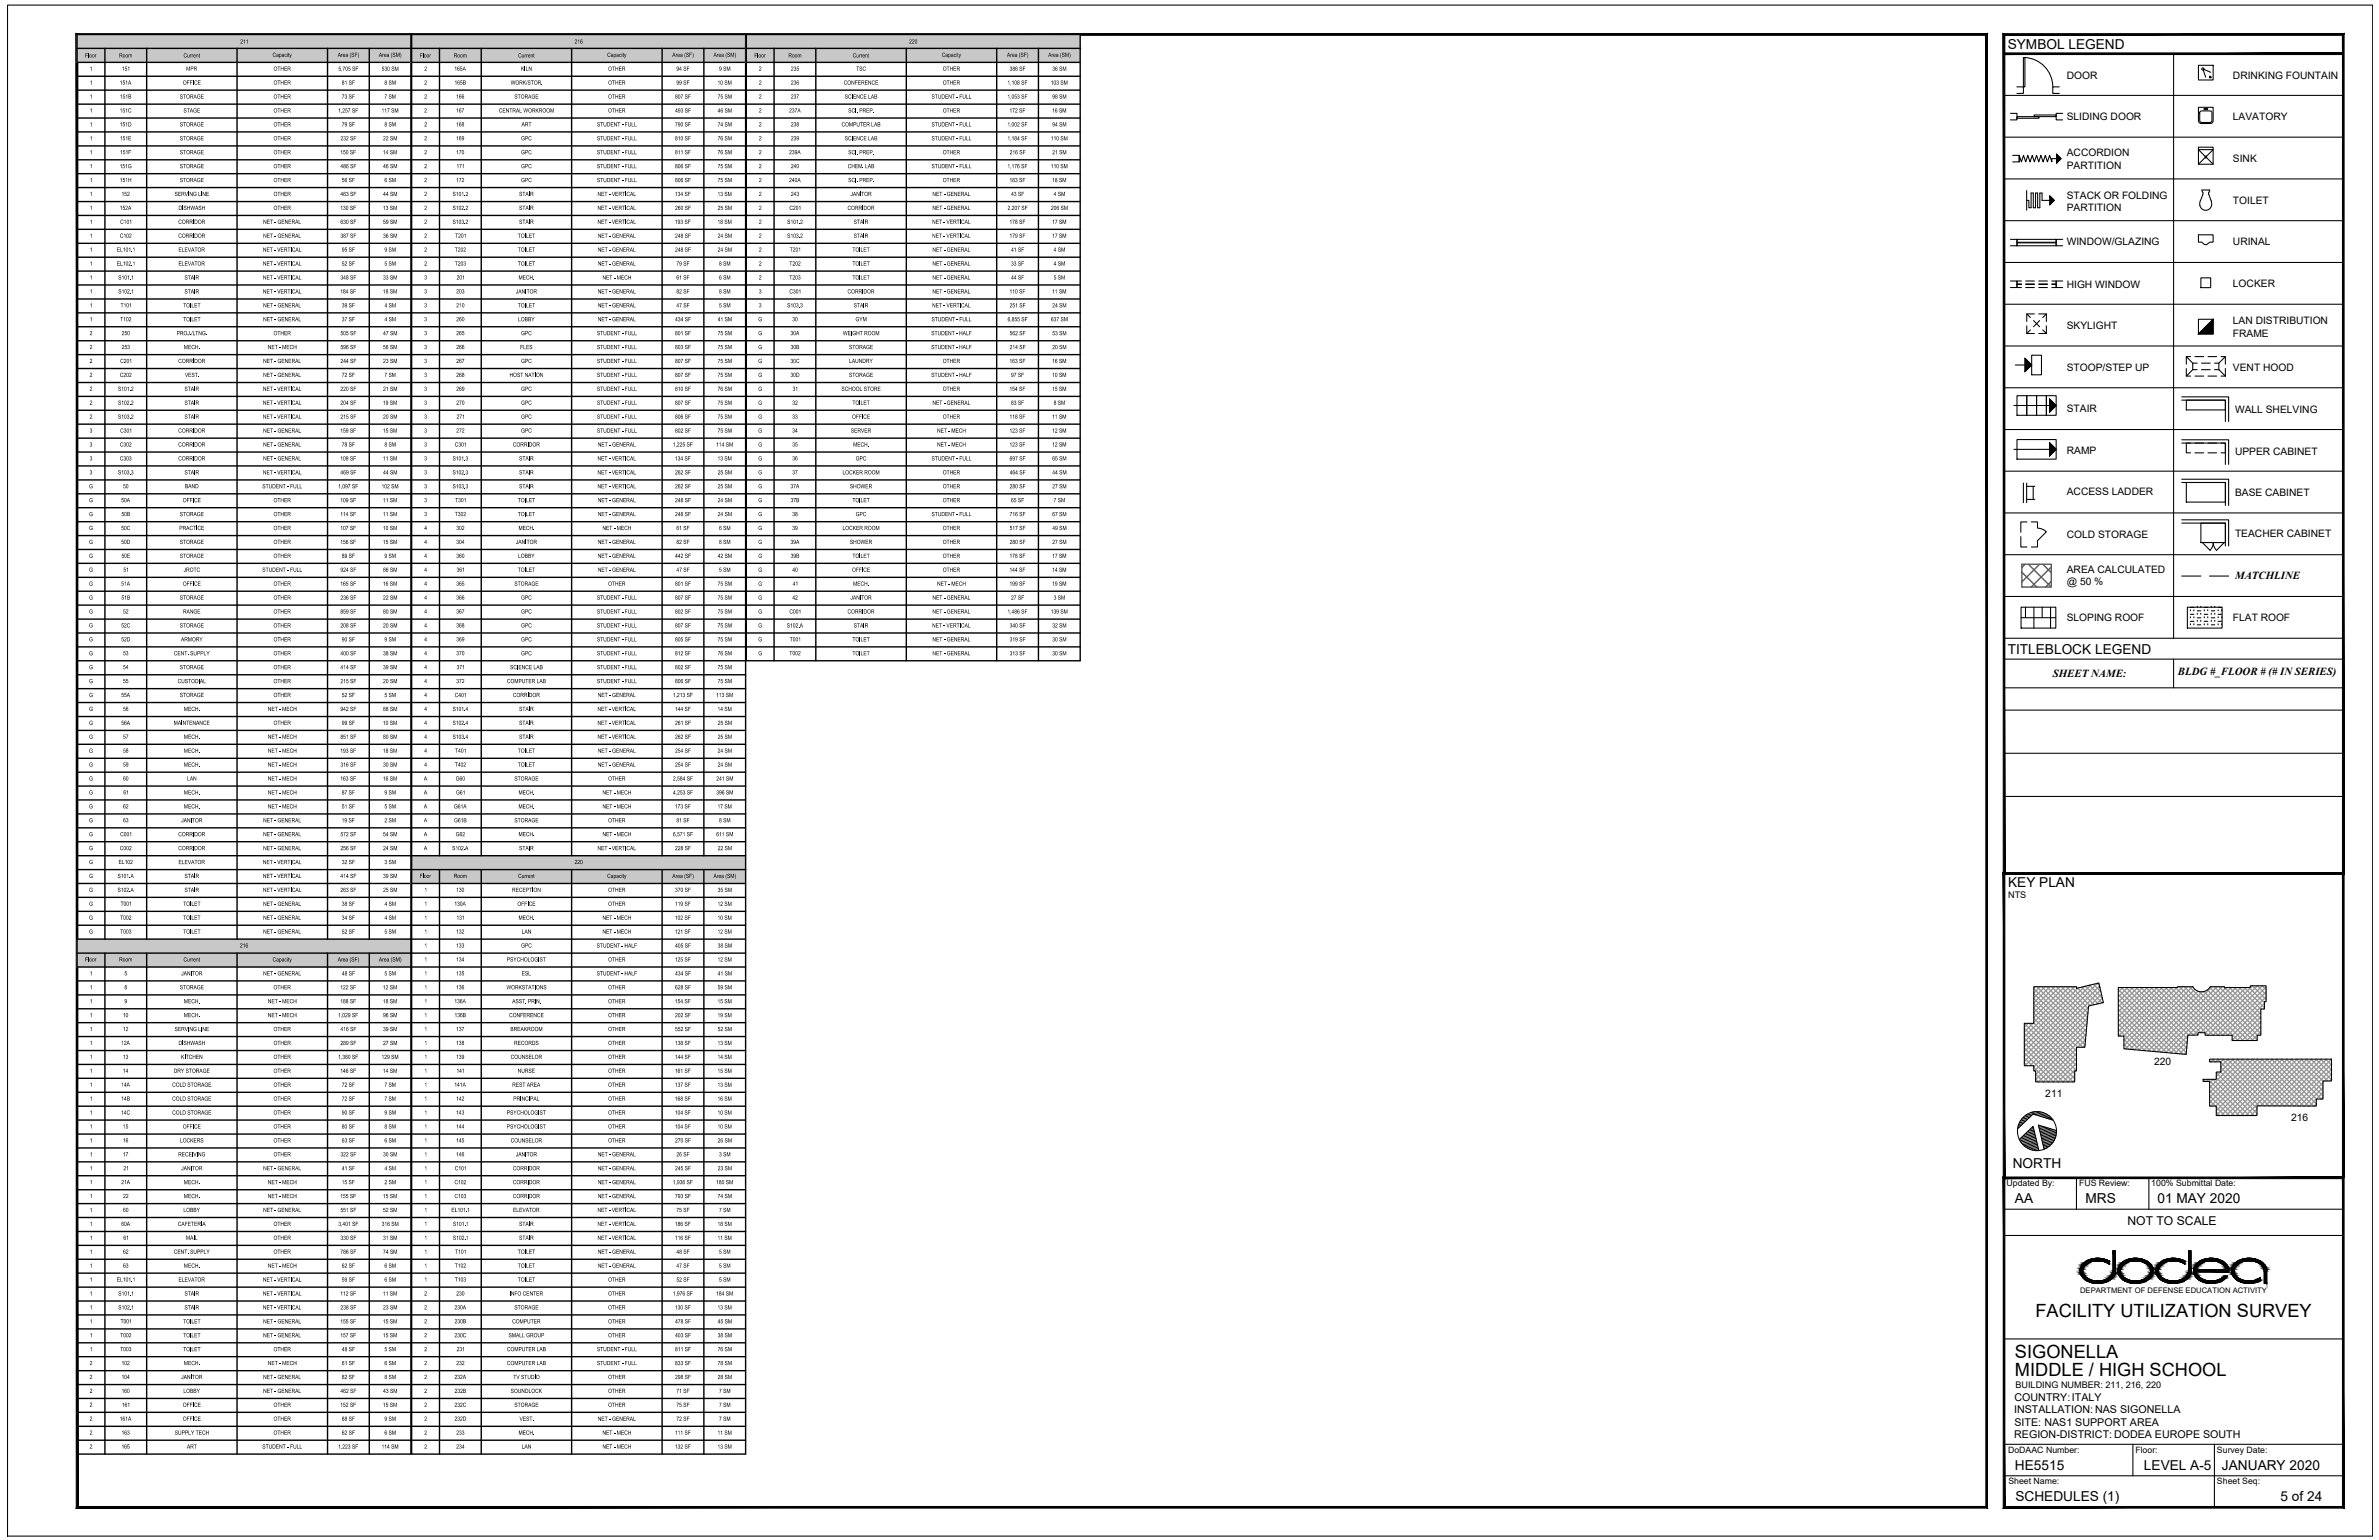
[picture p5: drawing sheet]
<svg xmlns="http://www.w3.org/2000/svg" width="432mm" height="279mm" viewBox="0 0 432 279" stroke-linecap="round" stroke-linejoin="round" font-family="sans-serif">
<defs><g id="words">
<g font-size="3.3">
<text x="369.4" y="238.9">FACILITY UTILIZATION SURVEY</text>
<text x="365.7" y="246.4">SIGONELLA</text>
<text x="365.7" y="249.6">MIDDLE / HIGH SCHOOL</text>
</g>
<g font-size="2.5">
<text x="364.4" y="8.9">SYMBOL LEGEND</text>
<text x="364.4" y="118.7">TITLEBLOCK LEGEND</text>
<text x="364.5" y="161">KEY PLAN</text>
<text x="365.3" y="211.9">NORTH</text>
<text x="365.7" y="218.3">AA</text>
<text x="378.5" y="218.3">MRS</text>
<text x="391.6" y="218.3">01 MAY 2020</text>
<text x="365.7" y="266.6">HE5515</text>
<text x="389.1" y="266.6">LEVEL A-5</text>
<text x="403.3" y="266.6">JANUARY 2020</text>
<text x="365.8" y="272.3">SCHEDULES (1)</text>
<text x="413.9" y="272.3">5 of 24</text>
</g>
<text font-size="2.2" x="386.2" y="222.3">NOT TO SCALE</text>
<g font-size="2">
<text x="405.7" y="105.1">MATCHLINE</text>
<text x="372.6" y="122.7">SHEET NAME:</text>
<text x="395.3" y="122.5">BLDG #_FLOOR # (# IN SERIES)</text>
</g>
<g font-size="1.9">
<text x="375.1" y="14.3">DOOR</text>
<text x="405.3" y="14.4">DRINKING FOUNTAIN</text>
<text x="375.1" y="21.8">SLIDING DOOR</text>
<text x="405.3" y="21.8">LAVATORY</text>
<text x="375.1" y="28.4">ACCORDION</text>
<text x="405.3" y="29.5">SINK</text>
<text x="375.1" y="30.6">PARTITION</text>
<text x="375.1" y="36.1">STACK OR FOLDING</text>
<text x="375.1" y="38.4">PARTITION</text>
<text x="405.3" y="37">TOILET</text>
<text x="375.1" y="44.5">WINDOW/GLAZING</text>
<text x="405.3" y="44.5">URINAL</text>
<text x="375.1" y="52.2">HIGH WINDOW</text>
<text x="405.3" y="52.1">LOCKER</text>
<text x="375.1" y="59.8">SKYLIGHT</text>
<text x="405.3" y="58.8">LAN DISTRIBUTION</text>
<text x="405.3" y="61.1">FRAME</text>
<text x="375.1" y="67.3">STOOP/STEP UP</text>
<text x="405.3" y="67.3">VENT HOOD</text>
<text x="375.1" y="74.8">STAIR</text>
<text x="405.7" y="74.9">WALL SHELVING</text>
<text x="375.1" y="82.5">RAMP</text>
<text x="405.7" y="82.5">UPPER CABINET</text>
<text x="375.1" y="89.9">ACCESS LADDER</text>
<text x="405.7" y="90">BASE CABINET</text>
<text x="375.1" y="97.6">COLD STORAGE</text>
<text x="405.7" y="97.5">TEACHER CABINET</text>
<text x="375.1" y="103.9">AREA CALCULATED</text>
<text x="375.1" y="106.1">@ 50 %</text>
<text x="375.1" y="112.7">SLOPING ROOF</text>
<text x="405.3" y="112.7">FLAT ROOF</text>
<text x="391" y="193.3">220</text>
<text x="371.2" y="199">211</text>
<text x="415.9" y="203.3">216</text>
<text x="365.6" y="256.4">INSTALLATION: NAS SIGONELLA</text>
<text x="365.6" y="254.2">COUNTRY:ITALY</text>
<text x="365.6" y="260.9">REGION-DISTRICT: DODEA EUROPE SOUTH</text>
<text x="365.6" y="258.6">SITE: NAS1 SUPPORT AREA</text>
</g>
<g font-size="1.7">
<text x="364.5" y="162.9">NTS</text>
<text x="365.8" y="251.7">BUILDING NUMBER: 211, 216, 220</text>
</g>
<g font-size="1.6">
<text x="364.2" y="215.3">Updated By:</text>
<text x="377.4" y="215.3">FUS Review:</text>
<text x="390.5" y="215.3">100% Submittal Date:</text>
<text x="364.5" y="263.6">DoDAAC Number:</text>
<text x="387.6" y="263.6">Floor:</text>
<text x="402.4" y="263.6">Survey Date:</text>
<text x="364.5" y="269.3">Sheet Name:</text>
<text x="402.4" y="269.3">Sheet Seq:</text>
</g>
<text font-size="1.4" x="377.5" y="234.6">DEPARTMENT OF DEFENSE EDUCATION ACTIVITY</text>
<g font-size="1.2">
<text x="15.4" y="10.4">Floor</text>
<text x="21.6" y="10.4">Room</text>
<text x="33.3" y="10.4">Current</text>
<text x="43.6" y="7.9">211</text>
<text x="49.5" y="10.3">Capacity</text>
<text x="61.3" y="10.3">Area (SF)</text>
<text x="68.8" y="10.3">Area (SM)</text>
<text x="76.2" y="10.4">Floor</text>
<text x="82.4" y="10.4">Room</text>
<text x="94" y="10.4">Current</text>
<text x="104.3" y="7.9">216</text>
<text x="110.2" y="10.3">Capacity</text>
<text x="122" y="10.3">Area (SF)</text>
<text x="129.5" y="10.3">Area (SM)</text>
<text x="136.9" y="10.4">Floor</text>
<text x="143.1" y="10.4">Room</text>
<text x="154.8" y="10.4">Current</text>
<text x="165" y="7.9">220</text>
<text x="170.9" y="10.3">Capacity</text>
<text x="182.8" y="10.3">Area (SF)</text>
<text x="190.2" y="10.3">Area (SM)</text>
<text x="16.3" y="12.8">1</text>
<text x="16.3" y="15.4">1</text>
<text x="16.3" y="17.9">1</text>
<text x="21.7" y="15.4">151A</text>
<text x="21.8" y="17.9">151B</text>
<text x="22.1" y="12.8">151</text>
<text x="32.6" y="17.9">STORAGE</text>
<text x="33.2" y="15.4">OFFICE</text>
<text x="33.8" y="12.8">MPR</text>
<text x="49.6" y="12.8">OTHER</text>
<text x="49.6" y="15.4">OTHER</text>
<text x="49.6" y="17.9">OTHER</text>
<text x="61.4" y="12.8">5,705 SF</text>
<text x="62" y="15.4">81 SF</text>
<text x="62" y="17.9">73 SF</text>
<text x="69.3" y="12.8">530 SM</text>
<text x="69.8" y="15.4">8 SM</text>
<text x="69.8" y="17.9">7 SM</text>
<text x="77" y="12.8">2</text>
<text x="77" y="15.4">2</text>
<text x="77" y="17.9">2</text>
<text x="82.5" y="12.8">165A</text>
<text x="82.5" y="15.4">165B</text>
<text x="82.8" y="17.9">166</text>
<text x="92.7" y="15.4">WORK/STOR.</text>
<text x="93.4" y="17.9">STORAGE</text>
<text x="94.6" y="12.8">KILN</text>
<text x="110.4" y="12.8">OTHER</text>
<text x="110.4" y="15.4">OTHER</text>
<text x="110.4" y="17.9">OTHER</text>
<text x="122.5" y="17.9">807 SF</text>
<text x="122.8" y="12.8">94 SF</text>
<text x="122.8" y="15.4">99 SF</text>
<text x="130.2" y="15.4">10 SM</text>
<text x="130.3" y="17.9">75 SM</text>
<text x="130.5" y="12.8">9 SM</text>
<text x="137.7" y="12.8">2</text>
<text x="137.7" y="15.4">2</text>
<text x="137.7" y="17.9">2</text>
<text x="143.5" y="12.8">235</text>
<text x="143.5" y="15.4">236</text>
<text x="143.5" y="17.9">237</text>
<text x="153.1" y="15.4">CONFERENCE</text>
<text x="153.3" y="17.9">SCIENCE LAB</text>
<text x="155.4" y="12.8">TSC</text>
<text x="169.1" y="17.9">STUDENT - FULL</text>
<text x="171.1" y="12.8">OTHER</text>
<text x="171.1" y="15.4">OTHER</text>
<text x="182.9" y="15.4">1,108 SF</text>
<text x="182.9" y="17.9">1,053 SF</text>
<text x="183.3" y="12.8">386 SF</text>
<text x="190.7" y="15.4">103 SM</text>
<text x="191" y="12.8">36 SM</text>
<text x="191" y="17.9">98 SM</text>
<text x="16.3" y="20.4">1</text>
<text x="16.3" y="22.9">1</text>
<text x="21.7" y="20.4">151C</text>
<text x="21.7" y="22.9">151D</text>
<text x="32.6" y="22.9">STORAGE</text>
<text x="33.3" y="20.4">STAGE</text>
<text x="49.6" y="20.4">OTHER</text>
<text x="49.6" y="22.9">OTHER</text>
<text x="61.4" y="20.4">1,257 SF</text>
<text x="62" y="22.9">79 SF</text>
<text x="69.3" y="20.4">117 SM</text>
<text x="69.8" y="22.9">8 SM</text>
<text x="77" y="20.4">2</text>
<text x="77" y="22.9">2</text>
<text x="82.8" y="20.4">167</text>
<text x="82.8" y="22.9">168</text>
<text x="90.5" y="20.4">CENTRAL WORKROOM</text>
<text x="94.7" y="22.9">ART</text>
<text x="108.3" y="22.9">STUDENT - FULL</text>
<text x="110.4" y="20.4">OTHER</text>
<text x="122.5" y="22.9">790 SF</text>
<text x="122.5" y="20.4">493 SF</text>
<text x="130.3" y="22.9">74 SM</text>
<text x="130.3" y="20.4">46 SM</text>
<text x="137.7" y="20.4">2</text>
<text x="137.7" y="22.9">2</text>
<text x="143.2" y="20.4">237A</text>
<text x="143.5" y="22.9">238</text>
<text x="152.7" y="22.9">COMPUTER LAB</text>
<text x="154" y="20.4">SCI. PREP.</text>
<text x="169.1" y="22.9">STUDENT - FULL</text>
<text x="171.1" y="20.4">OTHER</text>
<text x="182.9" y="22.9">1,002 SF</text>
<text x="183.2" y="20.4">172 SF</text>
<text x="191" y="20.4">16 SM</text>
<text x="191" y="22.9">94 SM</text>
<text x="16.3" y="25.5">1</text>
<text x="16.3" y="28">1</text>
<text x="21.8" y="25.5">151E</text>
<text x="21.8" y="28">151F</text>
<text x="32.6" y="25.5">STORAGE</text>
<text x="32.6" y="28">STORAGE</text>
<text x="49.6" y="25.5">OTHER</text>
<text x="49.6" y="28">OTHER</text>
<text x="61.8" y="28">150 SF</text>
<text x="61.8" y="25.5">232 SF</text>
<text x="69.5" y="28">14 SM</text>
<text x="69.5" y="25.5">22 SM</text>
<text x="77" y="25.5">2</text>
<text x="77" y="28">2</text>
<text x="82.8" y="25.5">169</text>
<text x="82.8" y="28">170</text>
<text x="94.6" y="25.5">GPC</text>
<text x="94.6" y="28">GPC</text>
<text x="108.3" y="25.5">STUDENT - FULL</text>
<text x="108.3" y="28">STUDENT - FULL</text>
<text x="122.5" y="25.5">810 SF</text>
<text x="122.5" y="28">811 SF</text>
<text x="130.3" y="25.5">76 SM</text>
<text x="130.3" y="28">76 SM</text>
<text x="137.7" y="25.5">2</text>
<text x="137.7" y="28">2</text>
<text x="143.2" y="28">239A</text>
<text x="143.5" y="25.5">239</text>
<text x="153.3" y="25.5">SCIENCE LAB</text>
<text x="154" y="28">SCI. PREP.</text>
<text x="169.1" y="25.5">STUDENT - FULL</text>
<text x="171.1" y="28">OTHER</text>
<text x="182.9" y="25.5">1,184 SF</text>
<text x="183.3" y="28">216 SF</text>
<text x="190.7" y="25.5">110 SM</text>
<text x="191" y="28">21 SM</text>
<text x="16.3" y="30.5">1</text>
<text x="16.3" y="33">1</text>
<text x="16.3" y="35.6">1</text>
<text x="21.7" y="30.5">151G</text>
<text x="21.7" y="33">151H</text>
<text x="22" y="35.6">152</text>
<text x="31.7" y="35.6">SERVING LINE</text>
<text x="32.6" y="30.5">STORAGE</text>
<text x="32.6" y="33">STORAGE</text>
<text x="49.6" y="30.5">OTHER</text>
<text x="49.6" y="33">OTHER</text>
<text x="49.6" y="35.6">OTHER</text>
<text x="61.8" y="30.5">486 SF</text>
<text x="61.8" y="35.6">463 SF</text>
<text x="62" y="33">56 SF</text>
<text x="69.5" y="30.5">46 SM</text>
<text x="69.5" y="35.6">44 SM</text>
<text x="69.8" y="33">6 SM</text>
<text x="77" y="30.5">2</text>
<text x="77" y="33">2</text>
<text x="77" y="35.6">2</text>
<text x="82.1" y="35.6">S101.2</text>
<text x="82.8" y="33">172</text>
<text x="82.8" y="30.5">171</text>
<text x="94.2" y="35.6">STAIR</text>
<text x="94.6" y="30.5">GPC</text>
<text x="94.6" y="33">GPC</text>
<text x="108.3" y="30.5">STUDENT - FULL</text>
<text x="108.3" y="33">STUDENT - FULL</text>
<text x="108.5" y="35.6">NET - VERTICAL</text>
<text x="122.5" y="35.6">134 SF</text>
<text x="122.5" y="30.5">806 SF</text>
<text x="122.5" y="33">806 SF</text>
<text x="130.2" y="35.6">13 SM</text>
<text x="130.3" y="30.5">75 SM</text>
<text x="130.3" y="33">75 SM</text>
<text x="137.7" y="30.5">2</text>
<text x="137.7" y="33">2</text>
<text x="137.7" y="35.6">2</text>
<text x="143.2" y="33">240A</text>
<text x="143.5" y="30.5">240</text>
<text x="143.5" y="35.6">243</text>
<text x="153.9" y="30.5">CHEM. LAB</text>
<text x="154" y="33">SCI. PREP.</text>
<text x="154.4" y="35.6">JANITOR</text>
<text x="169.1" y="30.5">STUDENT - FULL</text>
<text x="169.2" y="35.6">NET - GENERAL</text>
<text x="171.1" y="33">OTHER</text>
<text x="182.9" y="30.5">1,176 SF</text>
<text x="183.2" y="33">183 SF</text>
<text x="183.5" y="35.6">43 SF</text>
<text x="190.7" y="30.5">110 SM</text>
<text x="191" y="33">18 SM</text>
<text x="191.3" y="35.6">4 SM</text>
<text x="16.3" y="38.1">1</text>
<text x="16.3" y="40.6">1</text>
<text x="21.7" y="38.1">152A</text>
<text x="21.8" y="40.6">C101</text>
<text x="32.4" y="40.6">CORRIDOR</text>
<text x="32.4" y="38.1">DISHWASH</text>
<text x="47.8" y="40.6">NET - GENERAL</text>
<text x="49.6" y="38.1">OTHER</text>
<text x="61.8" y="38.1">130 SF</text>
<text x="61.8" y="40.6">630 SF</text>
<text x="69.5" y="38.1">13 SM</text>
<text x="69.5" y="40.6">59 SM</text>
<text x="77" y="38.1">2</text>
<text x="77" y="40.6">2</text>
<text x="82.1" y="38.1">S102.2</text>
<text x="82.1" y="40.6">S103.2</text>
<text x="94.2" y="38.1">STAIR</text>
<text x="94.2" y="40.6">STAIR</text>
<text x="108.5" y="38.1">NET - VERTICAL</text>
<text x="108.5" y="40.6">NET - VERTICAL</text>
<text x="122.5" y="40.6">193 SF</text>
<text x="122.5" y="38.1">260 SF</text>
<text x="130.2" y="40.6">18 SM</text>
<text x="130.3" y="38.1">25 SM</text>
<text x="137.7" y="38.1">2</text>
<text x="137.7" y="40.6">2</text>
<text x="142.9" y="40.6">S101.2</text>
<text x="143.3" y="38.1">C201</text>
<text x="153.8" y="38.1">CORRIDOR</text>
<text x="155" y="40.6">STAIR</text>
<text x="169.2" y="40.6">NET - VERTICAL</text>
<text x="169.2" y="38.1">NET - GENERAL</text>
<text x="182.9" y="38.1">2,207 SF</text>
<text x="183.2" y="40.6">178 SF</text>
<text x="190.7" y="38.1">206 SM</text>
<text x="191" y="40.6">17 SM</text>
<text x="16.3" y="43.1">1</text>
<text x="16.3" y="45.6">1</text>
<text x="21.2" y="45.6">EL101.1</text>
<text x="21.8" y="43.1">C102</text>
<text x="32.4" y="43.2">CORRIDOR</text>
<text x="32.4" y="45.7">ELEVATOR</text>
<text x="47.7" y="45.7">NET - VERTICAL</text>
<text x="47.8" y="43.1">NET - GENERAL</text>
<text x="61.8" y="43.1">387 SF</text>
<text x="62" y="45.7">95 SF</text>
<text x="69.5" y="43.1">36 SM</text>
<text x="69.8" y="45.7">9 SM</text>
<text x="77" y="43.1">2</text>
<text x="77" y="45.6">2</text>
<text x="82.5" y="45.6">T202</text>
<text x="82.6" y="43.1">T201</text>
<text x="94" y="43.2">TOILET</text>
<text x="94" y="45.7">TOILET</text>
<text x="108.5" y="43.1">NET - GENERAL</text>
<text x="108.5" y="45.7">NET - GENERAL</text>
<text x="122.5" y="43.1">248 SF</text>
<text x="122.5" y="45.7">248 SF</text>
<text x="130.3" y="43.1">24 SM</text>
<text x="130.3" y="45.7">24 SM</text>
<text x="137.7" y="43.1">2</text>
<text x="137.7" y="45.6">2</text>
<text x="142.9" y="43.1">S103.2</text>
<text x="143.3" y="45.6">T201</text>
<text x="154.7" y="45.7">TOILET</text>
<text x="155" y="43.1">STAIR</text>
<text x="169.2" y="43.1">NET - VERTICAL</text>
<text x="169.2" y="45.7">NET - GENERAL</text>
<text x="183.2" y="43.1">179 SF</text>
<text x="183.5" y="45.7">41 SF</text>
<text x="191" y="43.1">17 SM</text>
<text x="191.3" y="45.7">4 SM</text>
<text x="16.3" y="48.2">1</text>
<text x="16.3" y="50.7">1</text>
<text x="16.3" y="53.2">1</text>
<text x="21.2" y="48.2">EL102.1</text>
<text x="21.5" y="50.7">S101.1</text>
<text x="21.5" y="53.2">S102.1</text>
<text x="32.4" y="48.2">ELEVATOR</text>
<text x="33.5" y="50.7">STAIR</text>
<text x="33.5" y="53.2">STAIR</text>
<text x="47.7" y="48.2">NET - VERTICAL</text>
<text x="47.7" y="50.7">NET - VERTICAL</text>
<text x="47.7" y="53.2">NET - VERTICAL</text>
<text x="61.8" y="53.2">184 SF</text>
<text x="61.8" y="50.7">348 SF</text>
<text x="62" y="48.2">52 SF</text>
<text x="69.5" y="53.2">18 SM</text>
<text x="69.5" y="50.7">33 SM</text>
<text x="69.8" y="48.2">5 SM</text>
<text x="77" y="48.2">2</text>
<text x="77" y="50.7">3</text>
<text x="77" y="53.2">3</text>
<text x="82.5" y="48.2">T203</text>
<text x="82.8" y="53.2">203</text>
<text x="82.9" y="50.7">201</text>
<text x="93.6" y="53.2">JANITOR</text>
<text x="94" y="48.2">TOILET</text>
<text x="94.1" y="50.7">MECH.</text>
<text x="108.5" y="48.2">NET - GENERAL</text>
<text x="108.5" y="53.2">NET - GENERAL</text>
<text x="109.3" y="50.7">NET - MECH</text>
<text x="122.8" y="48.2">79 SF</text>
<text x="122.8" y="50.7">61 SF</text>
<text x="122.8" y="53.2">82 SF</text>
<text x="130.5" y="48.2">8 SM</text>
<text x="130.5" y="50.7">6 SM</text>
<text x="130.5" y="53.2">8 SM</text>
<text x="137.7" y="53.2">3</text>
<text x="137.7" y="48.2">2</text>
<text x="137.7" y="50.7">2</text>
<text x="143.3" y="48.2">T202</text>
<text x="143.3" y="50.7">T203</text>
<text x="143.3" y="53.2">C301</text>
<text x="153.8" y="53.2">CORRIDOR</text>
<text x="154.7" y="48.2">TOILET</text>
<text x="154.7" y="50.7">TOILET</text>
<text x="169.2" y="48.2">NET - GENERAL</text>
<text x="169.2" y="50.7">NET - GENERAL</text>
<text x="169.2" y="53.2">NET - GENERAL</text>
<text x="183.2" y="53.2">110 SF</text>
<text x="183.5" y="48.2">33 SF</text>
<text x="183.5" y="50.7">44 SF</text>
<text x="191" y="53.2">11 SM</text>
<text x="191.2" y="50.7">5 SM</text>
<text x="191.3" y="48.2">4 SM</text>
<text x="16.3" y="55.8">1</text>
<text x="16.3" y="58.3">1</text>
<text x="21.8" y="58.3">T102</text>
<text x="21.9" y="55.8">T101</text>
<text x="33.2" y="55.8">TOILET</text>
<text x="33.2" y="58.3">TOILET</text>
<text x="47.8" y="55.8">NET - GENERAL</text>
<text x="47.8" y="58.3">NET - GENERAL</text>
<text x="62" y="55.8">39 SF</text>
<text x="62" y="58.3">37 SF</text>
<text x="69.8" y="55.8">4 SM</text>
<text x="69.8" y="58.3">4 SM</text>
<text x="77" y="55.8">3</text>
<text x="77" y="58.3">3</text>
<text x="82.8" y="55.8">210</text>
<text x="82.8" y="58.3">260</text>
<text x="94" y="55.8">TOILET</text>
<text x="94" y="58.3">LOBBY</text>
<text x="108.5" y="55.8">NET - GENERAL</text>
<text x="108.5" y="58.3">NET - GENERAL</text>
<text x="122.5" y="58.3">434 SF</text>
<text x="122.8" y="55.8">47 SF</text>
<text x="130.3" y="58.3">41 SM</text>
<text x="130.5" y="55.8">5 SM</text>
<text x="137.6" y="58.3">G</text>
<text x="137.7" y="55.8">3</text>
<text x="142.9" y="55.8">S103.3</text>
<text x="143.8" y="58.3">30</text>
<text x="155" y="55.8">STAIR</text>
<text x="155.3" y="58.3">GYM</text>
<text x="169.1" y="58.3">STUDENT - FULL</text>
<text x="169.2" y="55.8">NET - VERTICAL</text>
<text x="182.9" y="58.3">6,855 SF</text>
<text x="183.3" y="55.8">251 SF</text>
<text x="190.7" y="58.3">637 SM</text>
<text x="191" y="55.8">24 SM</text>
<text x="16.3" y="60.8">2</text>
<text x="16.3" y="63.3">2</text>
<text x="16.3" y="65.9">2</text>
<text x="21.8" y="65.9">C201</text>
<text x="22.1" y="60.8">250</text>
<text x="22.1" y="63.3">253</text>
<text x="32.1" y="60.8">PROJ./LTNG.</text>
<text x="32.4" y="65.9">CORRIDOR</text>
<text x="33.4" y="63.3">MECH.</text>
<text x="47.8" y="65.9">NET - GENERAL</text>
<text x="48.6" y="63.3">NET - MECH</text>
<text x="49.6" y="60.8">OTHER</text>
<text x="61.8" y="60.8">505 SF</text>
<text x="61.8" y="63.3">596 SF</text>
<text x="61.8" y="65.9">244 SF</text>
<text x="69.5" y="60.8">47 SM</text>
<text x="69.5" y="63.3">56 SM</text>
<text x="69.5" y="65.9">23 SM</text>
<text x="77" y="60.8">3</text>
<text x="77" y="63.3">3</text>
<text x="77" y="65.9">3</text>
<text x="82.8" y="60.8">265</text>
<text x="82.8" y="63.3">266</text>
<text x="82.8" y="65.9">267</text>
<text x="94.4" y="63.3">FLES</text>
<text x="94.6" y="60.8">GPC</text>
<text x="94.6" y="65.9">GPC</text>
<text x="108.3" y="60.8">STUDENT - FULL</text>
<text x="108.3" y="63.3">STUDENT - FULL</text>
<text x="108.3" y="65.9">STUDENT - FULL</text>
<text x="122.5" y="60.8">801 SF</text>
<text x="122.5" y="63.3">803 SF</text>
<text x="122.5" y="65.9">807 SF</text>
<text x="130.3" y="60.8">75 SM</text>
<text x="130.3" y="63.3">75 SM</text>
<text x="130.3" y="65.9">75 SM</text>
<text x="137.6" y="60.8">G</text>
<text x="137.6" y="63.3">G</text>
<text x="137.6" y="65.9">G</text>
<text x="143.5" y="65.9">30C</text>
<text x="143.5" y="60.8">30A</text>
<text x="143.5" y="63.3">30B</text>
<text x="153" y="60.8">WEIGHT ROOM</text>
<text x="154.1" y="63.3">STORAGE</text>
<text x="154.1" y="65.9">LAUNDRY</text>
<text x="169" y="60.8">STUDENT - HALF</text>
<text x="169" y="63.3">STUDENT - HALF</text>
<text x="171.1" y="65.9">OTHER</text>
<text x="183.2" y="65.9">163 SF</text>
<text x="183.3" y="60.8">562 SF</text>
<text x="183.3" y="63.3">214 SF</text>
<text x="191" y="65.9">16 SM</text>
<text x="191" y="60.8">53 SM</text>
<text x="191" y="63.3">20 SM</text>
<text x="16.3" y="68.4">2</text>
<text x="16.3" y="70.9">2</text>
<text x="21.4" y="70.9">S101.2</text>
<text x="21.8" y="68.4">C202</text>
<text x="33.5" y="70.9">STAIR</text>
<text x="33.6" y="68.4">VEST.</text>
<text x="47.7" y="70.9">NET - VERTICAL</text>
<text x="47.8" y="68.4">NET - GENERAL</text>
<text x="61.8" y="70.9">220 SF</text>
<text x="62" y="68.4">72 SF</text>
<text x="69.5" y="70.9">21 SM</text>
<text x="69.8" y="68.4">7 SM</text>
<text x="77" y="68.4">3</text>
<text x="77" y="70.9">3</text>
<text x="82.8" y="68.4">268</text>
<text x="82.8" y="70.9">269</text>
<text x="92.5" y="68.4">HOST NATION</text>
<text x="94.6" y="70.9">GPC</text>
<text x="108.3" y="68.4">STUDENT - FULL</text>
<text x="108.3" y="70.9">STUDENT - FULL</text>
<text x="122.5" y="68.4">807 SF</text>
<text x="122.5" y="70.9">810 SF</text>
<text x="130.3" y="68.4">75 SM</text>
<text x="130.3" y="70.9">76 SM</text>
<text x="137.6" y="68.4">G</text>
<text x="137.6" y="70.9">G</text>
<text x="143.5" y="68.4">30D</text>
<text x="143.9" y="70.9">31</text>
<text x="152.7" y="70.9">SCHOOL STORE</text>
<text x="154.1" y="68.4">STORAGE</text>
<text x="169" y="68.4">STUDENT - HALF</text>
<text x="171.1" y="70.9">OTHER</text>
<text x="183.2" y="70.9">154 SF</text>
<text x="183.5" y="68.4">97 SF</text>
<text x="191" y="68.4">10 SM</text>
<text x="191" y="70.9">15 SM</text>
<text x="16.3" y="73.4">2</text>
<text x="16.3" y="76">2</text>
<text x="21.4" y="73.4">S102.2</text>
<text x="21.4" y="76">S103.2</text>
<text x="33.5" y="73.4">STAIR</text>
<text x="33.5" y="76">STAIR</text>
<text x="47.7" y="73.4">NET - VERTICAL</text>
<text x="47.7" y="76">NET - VERTICAL</text>
<text x="61.8" y="73.4">204 SF</text>
<text x="61.8" y="76">215 SF</text>
<text x="69.5" y="73.4">19 SM</text>
<text x="69.5" y="76">20 SM</text>
<text x="77" y="73.4">3</text>
<text x="77" y="76">3</text>
<text x="82.8" y="73.4">270</text>
<text x="82.9" y="76">271</text>
<text x="94.6" y="73.4">GPC</text>
<text x="94.6" y="76">GPC</text>
<text x="108.3" y="73.4">STUDENT - FULL</text>
<text x="108.3" y="76">STUDENT - FULL</text>
<text x="122.5" y="73.4">807 SF</text>
<text x="122.5" y="76">806 SF</text>
<text x="130.3" y="73.4">75 SM</text>
<text x="130.3" y="76">75 SM</text>
<text x="137.6" y="73.4">G</text>
<text x="137.6" y="76">G</text>
<text x="143.8" y="73.4">32</text>
<text x="143.8" y="76">33</text>
<text x="154.6" y="76">OFFICE</text>
<text x="154.7" y="73.4">TOILET</text>
<text x="169.2" y="73.4">NET - GENERAL</text>
<text x="171.1" y="76">OTHER</text>
<text x="183.2" y="76">118 SF</text>
<text x="183.5" y="73.4">83 SF</text>
<text x="191" y="76">11 SM</text>
<text x="191.2" y="73.4">8 SM</text>
<text x="16.3" y="78.5">3</text>
<text x="16.3" y="81">3</text>
<text x="16.3" y="83.5">3</text>
<text x="21.8" y="81">C302</text>
<text x="21.8" y="83.5">C303</text>
<text x="21.8" y="78.5">C301</text>
<text x="32.4" y="78.5">CORRIDOR</text>
<text x="32.4" y="81">CORRIDOR</text>
<text x="32.4" y="83.5">CORRIDOR</text>
<text x="47.8" y="78.5">NET - GENERAL</text>
<text x="47.8" y="81">NET - GENERAL</text>
<text x="47.8" y="83.5">NET - GENERAL</text>
<text x="61.8" y="78.5">159 SF</text>
<text x="61.8" y="83.5">109 SF</text>
<text x="62" y="81">78 SF</text>
<text x="69.5" y="78.5">15 SM</text>
<text x="69.5" y="83.5">11 SM</text>
<text x="69.8" y="81">8 SM</text>
<text x="77" y="78.5">3</text>
<text x="77" y="81">3</text>
<text x="77" y="83.5">3</text>
<text x="82.1" y="83.5">S101.3</text>
<text x="82.5" y="81">C301</text>
<text x="82.8" y="78.5">272</text>
<text x="93.1" y="81">CORRIDOR</text>
<text x="94.2" y="83.5">STAIR</text>
<text x="94.6" y="78.5">GPC</text>
<text x="108.3" y="78.5">STUDENT - FULL</text>
<text x="108.5" y="83.5">NET - VERTICAL</text>
<text x="108.5" y="81">NET - GENERAL</text>
<text x="122.1" y="81">1,225 SF</text>
<text x="122.5" y="83.5">134 SF</text>
<text x="122.5" y="78.5">802 SF</text>
<text x="130" y="81">114 SM</text>
<text x="130.2" y="83.5">13 SM</text>
<text x="130.3" y="78.5">75 SM</text>
<text x="137.6" y="78.5">G</text>
<text x="137.6" y="81">G</text>
<text x="137.6" y="83.5">G</text>
<text x="143.8" y="78.5">34</text>
<text x="143.8" y="81">35</text>
<text x="143.8" y="83.5">36</text>
<text x="154.4" y="78.5">SERVER</text>
<text x="154.8" y="81">MECH.</text>
<text x="155.3" y="83.5">GPC</text>
<text x="169.1" y="83.5">STUDENT - FULL</text>
<text x="170.1" y="78.5">NET - MECH</text>
<text x="170.1" y="81">NET - MECH</text>
<text x="183.2" y="78.5">123 SF</text>
<text x="183.2" y="81">123 SF</text>
<text x="183.3" y="83.5">697 SF</text>
<text x="191" y="78.5">12 SM</text>
<text x="191" y="81">12 SM</text>
<text x="191" y="83.5">65 SM</text>
<text x="16.2" y="88.6">G</text>
<text x="16.3" y="86.1">3</text>
<text x="21.4" y="86.1">S103.3</text>
<text x="22.3" y="88.6">50</text>
<text x="33.5" y="86.1">STAIR</text>
<text x="33.6" y="88.6">BAND</text>
<text x="47.6" y="88.6">STUDENT - FULL</text>
<text x="47.7" y="86.1">NET - VERTICAL</text>
<text x="61.4" y="88.6">1,097 SF</text>
<text x="61.8" y="86.1">469 SF</text>
<text x="69.3" y="88.6">102 SM</text>
<text x="69.5" y="86.1">44 SM</text>
<text x="77" y="86.1">3</text>
<text x="77" y="88.6">3</text>
<text x="82.1" y="86.1">S102.3</text>
<text x="82.1" y="88.6">S103.3</text>
<text x="94.2" y="86.1">STAIR</text>
<text x="94.2" y="88.6">STAIR</text>
<text x="108.5" y="86.1">NET - VERTICAL</text>
<text x="108.5" y="88.6">NET - VERTICAL</text>
<text x="122.5" y="86.1">262 SF</text>
<text x="122.5" y="88.6">262 SF</text>
<text x="130.3" y="86.1">25 SM</text>
<text x="130.3" y="88.6">25 SM</text>
<text x="137.6" y="86.1">G</text>
<text x="137.6" y="88.6">G</text>
<text x="143.5" y="88.6">37A</text>
<text x="143.8" y="86.1">37</text>
<text x="152.9" y="86.1">LOCKER ROOM</text>
<text x="154.3" y="88.6">SHOWER</text>
<text x="171.1" y="86.1">OTHER</text>
<text x="171.1" y="88.6">OTHER</text>
<text x="183.3" y="86.1">464 SF</text>
<text x="183.3" y="88.6">280 SF</text>
<text x="191" y="86.1">44 SM</text>
<text x="191" y="88.6">27 SM</text>
<text x="16.2" y="91.1">G</text>
<text x="16.2" y="93.6">G</text>
<text x="22" y="91.1">50A</text>
<text x="22" y="93.6">50B</text>
<text x="32.6" y="93.6">STORAGE</text>
<text x="33.2" y="91.1">OFFICE</text>
<text x="49.6" y="91.1">OTHER</text>
<text x="49.6" y="93.6">OTHER</text>
<text x="61.8" y="91.1">109 SF</text>
<text x="61.8" y="93.6">114 SF</text>
<text x="69.5" y="91.1">11 SM</text>
<text x="69.5" y="93.6">11 SM</text>
<text x="77" y="91.1">3</text>
<text x="77" y="93.6">3</text>
<text x="82.5" y="93.6">T302</text>
<text x="82.6" y="91.1">T301</text>
<text x="94" y="91.1">TOILET</text>
<text x="94" y="93.6">TOILET</text>
<text x="108.5" y="91.1">NET - GENERAL</text>
<text x="108.5" y="93.6">NET - GENERAL</text>
<text x="122.5" y="91.1">248 SF</text>
<text x="122.5" y="93.6">248 SF</text>
<text x="130.3" y="91.1">24 SM</text>
<text x="130.3" y="93.6">24 SM</text>
<text x="137.6" y="91.1">G</text>
<text x="137.6" y="93.6">G</text>
<text x="143.5" y="91.1">37B</text>
<text x="143.8" y="93.6">38</text>
<text x="154.7" y="91.1">TOILET</text>
<text x="155.3" y="93.6">GPC</text>
<text x="169.1" y="93.6">STUDENT - FULL</text>
<text x="171.1" y="91.1">OTHER</text>
<text x="183.3" y="93.6">716 SF</text>
<text x="183.5" y="91.1">65 SF</text>
<text x="191" y="93.6">67 SM</text>
<text x="191.2" y="91.1">7 SM</text>
<text x="16.2" y="96.2">G</text>
<text x="16.2" y="98.7">G</text>
<text x="16.2" y="101.2">G</text>
<text x="22" y="96.2">50C</text>
<text x="22" y="98.7">50D</text>
<text x="22" y="101.2">50E</text>
<text x="32.5" y="96.2">PRACTICE</text>
<text x="32.6" y="98.7">STORAGE</text>
<text x="32.6" y="101.2">STORAGE</text>
<text x="49.6" y="96.2">OTHER</text>
<text x="49.6" y="98.7">OTHER</text>
<text x="49.6" y="101.2">OTHER</text>
<text x="61.8" y="96.2">107 SF</text>
<text x="61.8" y="98.7">156 SF</text>
<text x="62" y="101.2">89 SF</text>
<text x="69.5" y="96.2">10 SM</text>
<text x="69.5" y="98.7">15 SM</text>
<text x="69.8" y="101.2">9 SM</text>
<text x="77" y="96.2">4</text>
<text x="77" y="98.7">4</text>
<text x="77" y="101.2">4</text>
<text x="82.8" y="96.2">302</text>
<text x="82.8" y="98.7">304</text>
<text x="82.8" y="101.2">360</text>
<text x="93.6" y="98.7">JANITOR</text>
<text x="94" y="101.2">LOBBY</text>
<text x="94.1" y="96.2">MECH.</text>
<text x="108.5" y="98.7">NET - GENERAL</text>
<text x="108.5" y="101.2">NET - GENERAL</text>
<text x="109.3" y="96.2">NET - MECH</text>
<text x="122.5" y="101.2">442 SF</text>
<text x="122.8" y="96.2">61 SF</text>
<text x="122.8" y="98.7">82 SF</text>
<text x="130.3" y="101.2">42 SM</text>
<text x="130.5" y="96.2">6 SM</text>
<text x="130.5" y="98.7">8 SM</text>
<text x="137.6" y="96.2">G</text>
<text x="137.6" y="98.7">G</text>
<text x="137.6" y="101.2">G</text>
<text x="143.5" y="98.7">39A</text>
<text x="143.5" y="101.2">39B</text>
<text x="143.8" y="96.2">39</text>
<text x="152.9" y="96.2">LOCKER ROOM</text>
<text x="154.3" y="98.7">SHOWER</text>
<text x="154.7" y="101.2">TOILET</text>
<text x="171.1" y="96.2">OTHER</text>
<text x="171.1" y="98.7">OTHER</text>
<text x="171.1" y="101.2">OTHER</text>
<text x="183.2" y="101.2">178 SF</text>
<text x="183.3" y="96.2">517 SF</text>
<text x="183.3" y="98.7">280 SF</text>
<text x="191" y="101.2">17 SM</text>
<text x="191" y="96.2">49 SM</text>
<text x="191" y="98.7">27 SM</text>
<text x="16.2" y="103.8">G</text>
<text x="16.2" y="106.3">G</text>
<text x="22" y="106.2">51A</text>
<text x="22.4" y="103.7">51</text>
<text x="33.2" y="106.3">OFFICE</text>
<text x="33.3" y="103.8">JROTC</text>
<text x="47.6" y="103.8">STUDENT - FULL</text>
<text x="49.6" y="106.3">OTHER</text>
<text x="61.8" y="106.3">165 SF</text>
<text x="61.8" y="103.8">924 SF</text>
<text x="69.5" y="106.3">16 SM</text>
<text x="69.5" y="103.8">86 SM</text>
<text x="77" y="103.7">4</text>
<text x="77" y="106.2">4</text>
<text x="82.8" y="106.2">365</text>
<text x="82.9" y="103.7">361</text>
<text x="93.4" y="106.3">STORAGE</text>
<text x="94" y="103.8">TOILET</text>
<text x="108.5" y="103.8">NET - GENERAL</text>
<text x="110.4" y="106.3">OTHER</text>
<text x="122.5" y="106.3">801 SF</text>
<text x="122.8" y="103.8">47 SF</text>
<text x="130.3" y="106.3">75 SM</text>
<text x="130.5" y="103.8">5 SM</text>
<text x="137.6" y="103.8">G</text>
<text x="137.6" y="106.3">G</text>
<text x="143.8" y="103.7">40</text>
<text x="143.9" y="106.2">41</text>
<text x="154.6" y="103.8">OFFICE</text>
<text x="154.8" y="106.3">MECH.</text>
<text x="170.1" y="106.3">NET - MECH</text>
<text x="171.1" y="103.8">OTHER</text>
<text x="183.2" y="103.8">144 SF</text>
<text x="183.2" y="106.3">199 SF</text>
<text x="191" y="103.8">14 SM</text>
<text x="191" y="106.3">19 SM</text>
<text x="16.2" y="108.8">G</text>
<text x="16.2" y="111.3">G</text>
<text x="16.2" y="113.8">G</text>
<text x="22" y="113.8">52C</text>
<text x="22" y="108.8">51B</text>
<text x="22.3" y="111.3">52</text>
<text x="32.6" y="108.8">STORAGE</text>
<text x="32.6" y="113.8">STORAGE</text>
<text x="33.2" y="111.3">RANGE</text>
<text x="49.6" y="108.8">OTHER</text>
<text x="49.6" y="111.3">OTHER</text>
<text x="49.6" y="113.8">OTHER</text>
<text x="61.8" y="108.8">236 SF</text>
<text x="61.8" y="111.3">859 SF</text>
<text x="61.8" y="113.8">208 SF</text>
<text x="69.5" y="108.8">22 SM</text>
<text x="69.5" y="111.3">80 SM</text>
<text x="69.5" y="113.8">20 SM</text>
<text x="77" y="108.8">4</text>
<text x="77" y="111.3">4</text>
<text x="77" y="113.8">4</text>
<text x="82.8" y="108.8">366</text>
<text x="82.8" y="111.3">367</text>
<text x="82.8" y="113.8">368</text>
<text x="94.6" y="108.8">GPC</text>
<text x="94.6" y="111.3">GPC</text>
<text x="94.6" y="113.8">GPC</text>
<text x="108.3" y="108.8">STUDENT - FULL</text>
<text x="108.3" y="111.3">STUDENT - FULL</text>
<text x="108.3" y="113.8">STUDENT - FULL</text>
<text x="122.5" y="108.8">807 SF</text>
<text x="122.5" y="111.3">802 SF</text>
<text x="122.5" y="113.8">807 SF</text>
<text x="130.3" y="108.8">75 SM</text>
<text x="130.3" y="111.3">75 SM</text>
<text x="130.3" y="113.8">75 SM</text>
<text x="137.6" y="108.8">G</text>
<text x="137.6" y="111.3">G</text>
<text x="137.6" y="113.8">G</text>
<text x="142.8" y="113.8">S102.A</text>
<text x="143.3" y="111.3">C001</text>
<text x="143.8" y="108.8">42</text>
<text x="153.8" y="111.3">CORRIDOR</text>
<text x="154.4" y="108.8">JANITOR</text>
<text x="155" y="113.8">STAIR</text>
<text x="169.2" y="113.8">NET - VERTICAL</text>
<text x="169.2" y="108.8">NET - GENERAL</text>
<text x="169.2" y="111.3">NET - GENERAL</text>
<text x="182.9" y="111.3">1,486 SF</text>
<text x="183.3" y="113.8">340 SF</text>
<text x="183.5" y="108.8">27 SF</text>
<text x="190.7" y="111.3">139 SM</text>
<text x="191" y="113.8">32 SM</text>
<text x="191.2" y="108.8">3 SM</text>
<text x="16.2" y="116.4">G</text>
<text x="16.2" y="118.9">G</text>
<text x="22" y="116.4">52D</text>
<text x="22.3" y="118.9">53</text>
<text x="31.6" y="118.9">CENT. SUPPLY</text>
<text x="32.8" y="116.4">ARMORY</text>
<text x="49.6" y="116.4">OTHER</text>
<text x="49.6" y="118.9">OTHER</text>
<text x="61.8" y="118.9">400 SF</text>
<text x="62" y="116.4">90 SF</text>
<text x="69.5" y="118.9">38 SM</text>
<text x="69.8" y="116.4">9 SM</text>
<text x="77" y="116.3">4</text>
<text x="77" y="118.9">4</text>
<text x="82.8" y="116.4">369</text>
<text x="82.8" y="118.9">370</text>
<text x="94.6" y="116.4">GPC</text>
<text x="94.6" y="118.9">GPC</text>
<text x="108.3" y="116.4">STUDENT - FULL</text>
<text x="108.3" y="118.9">STUDENT - FULL</text>
<text x="122.5" y="116.4">805 SF</text>
<text x="122.5" y="118.9">812 SF</text>
<text x="130.3" y="116.4">75 SM</text>
<text x="130.3" y="118.9">76 SM</text>
<text x="137.6" y="116.4">G</text>
<text x="137.6" y="118.9">G</text>
<text x="143.3" y="118.9">T002</text>
<text x="143.3" y="116.4">T001</text>
<text x="154.7" y="116.4">TOILET</text>
<text x="154.7" y="118.9">TOILET</text>
<text x="169.2" y="116.4">NET - GENERAL</text>
<text x="169.2" y="118.9">NET - GENERAL</text>
<text x="183.3" y="116.4">319 SF</text>
<text x="183.3" y="118.9">313 SF</text>
<text x="191" y="116.4">30 SM</text>
<text x="191" y="118.9">30 SM</text>
<text x="16.2" y="121.4">G</text>
<text x="16.2" y="123.9">G</text>
<text x="22.3" y="121.4">54</text>
<text x="22.3" y="123.9">55</text>
<text x="32.2" y="123.9">CUSTODIAL</text>
<text x="32.6" y="121.4">STORAGE</text>
<text x="49.6" y="121.4">OTHER</text>
<text x="49.6" y="123.9">OTHER</text>
<text x="61.8" y="123.9">215 SF</text>
<text x="61.8" y="121.4">414 SF</text>
<text x="69.5" y="121.4">39 SM</text>
<text x="69.5" y="123.9">20 SM</text>
<text x="77" y="121.4">4</text>
<text x="77" y="123.9">4</text>
<text x="82.8" y="123.9">372</text>
<text x="82.9" y="121.4">371</text>
<text x="92" y="123.9">COMPUTER LAB</text>
<text x="92.6" y="121.4">SCIENCE LAB</text>
<text x="108.3" y="121.4">STUDENT - FULL</text>
<text x="108.3" y="123.9">STUDENT - FULL</text>
<text x="122.5" y="121.4">802 SF</text>
<text x="122.5" y="123.9">806 SF</text>
<text x="130.3" y="121.4">75 SM</text>
<text x="130.3" y="123.9">75 SM</text>
<text x="16.2" y="126.5">G</text>
<text x="16.2" y="129">G</text>
<text x="16.2" y="131.5">G</text>
<text x="22" y="126.5">55A</text>
<text x="22" y="131.5">56A</text>
<text x="22.3" y="129">56</text>
<text x="31.5" y="131.5">MAINTENANCE</text>
<text x="32.6" y="126.5">STORAGE</text>
<text x="33.4" y="129">MECH.</text>
<text x="48.6" y="129">NET - MECH</text>
<text x="49.6" y="126.5">OTHER</text>
<text x="49.6" y="131.5">OTHER</text>
<text x="61.8" y="129">942 SF</text>
<text x="62" y="126.5">52 SF</text>
<text x="62" y="131.5">99 SF</text>
<text x="69.5" y="131.5">10 SM</text>
<text x="69.5" y="129">88 SM</text>
<text x="69.8" y="126.5">5 SM</text>
<text x="77" y="126.5">4</text>
<text x="77" y="129">4</text>
<text x="77" y="131.5">4</text>
<text x="82.1" y="129">S101.4</text>
<text x="82.1" y="131.5">S102.4</text>
<text x="82.5" y="126.5">C401</text>
<text x="93.1" y="126.5">CORRIDOR</text>
<text x="94.2" y="129">STAIR</text>
<text x="94.2" y="131.5">STAIR</text>
<text x="108.5" y="129">NET - VERTICAL</text>
<text x="108.5" y="131.5">NET - VERTICAL</text>
<text x="108.5" y="126.5">NET - GENERAL</text>
<text x="122.1" y="126.5">1,213 SF</text>
<text x="122.5" y="129">144 SF</text>
<text x="122.5" y="131.5">261 SF</text>
<text x="130" y="126.5">113 SM</text>
<text x="130.2" y="129">14 SM</text>
<text x="130.3" y="131.5">25 SM</text>
<text x="16.2" y="134">G</text>
<text x="16.2" y="136.6">G</text>
<text x="22.3" y="134">57</text>
<text x="22.3" y="136.6">58</text>
<text x="33.4" y="134">MECH.</text>
<text x="33.4" y="136.6">MECH.</text>
<text x="48.6" y="134">NET - MECH</text>
<text x="48.6" y="136.6">NET - MECH</text>
<text x="61.8" y="136.6">193 SF</text>
<text x="61.8" y="134">851 SF</text>
<text x="69.5" y="136.6">18 SM</text>
<text x="69.5" y="134">80 SM</text>
<text x="77" y="134">4</text>
<text x="77" y="136.6">4</text>
<text x="82.1" y="134">S103.4</text>
<text x="82.6" y="136.6">T401</text>
<text x="94" y="136.6">TOILET</text>
<text x="94.2" y="134">STAIR</text>
<text x="108.5" y="134">NET - VERTICAL</text>
<text x="108.5" y="136.6">NET - GENERAL</text>
<text x="122.5" y="134">262 SF</text>
<text x="122.5" y="136.6">254 SF</text>
<text x="130.3" y="134">25 SM</text>
<text x="130.3" y="136.6">24 SM</text>
<text x="16.2" y="139.1">G</text>
<text x="16.2" y="141.6">G</text>
<text x="22.3" y="139.1">59</text>
<text x="22.3" y="141.6">60</text>
<text x="33.4" y="139.1">MECH.</text>
<text x="33.9" y="141.6">LAN</text>
<text x="48.6" y="139.1">NET - MECH</text>
<text x="48.6" y="141.6">NET - MECH</text>
<text x="61.8" y="141.6">163 SF</text>
<text x="61.8" y="139.1">316 SF</text>
<text x="69.5" y="141.6">16 SM</text>
<text x="69.5" y="139.1">30 SM</text>
<text x="77" y="141.6">A</text>
<text x="77" y="139.1">4</text>
<text x="82.5" y="139.1">T402</text>
<text x="82.7" y="141.6">G60</text>
<text x="93.4" y="141.6">STORAGE</text>
<text x="94" y="139.1">TOILET</text>
<text x="108.5" y="139.1">NET - GENERAL</text>
<text x="110.4" y="141.6">OTHER</text>
<text x="122.1" y="141.6">2,584 SF</text>
<text x="122.5" y="139.1">254 SF</text>
<text x="130" y="141.6">241 SM</text>
<text x="130.3" y="139.1">24 SM</text>
<text x="16.2" y="144.1">G</text>
<text x="16.2" y="146.7">G</text>
<text x="16.2" y="149.2">G</text>
<text x="22.3" y="146.7">62</text>
<text x="22.3" y="149.2">63</text>
<text x="22.4" y="144.1">61</text>
<text x="32.9" y="149.2">JANITOR</text>
<text x="33.4" y="144.1">MECH.</text>
<text x="33.4" y="146.7">MECH.</text>
<text x="47.8" y="149.2">NET - GENERAL</text>
<text x="48.6" y="144.1">NET - MECH</text>
<text x="48.6" y="146.7">NET - MECH</text>
<text x="62" y="149.2">19 SF</text>
<text x="62" y="144.1">87 SF</text>
<text x="62" y="146.7">51 SF</text>
<text x="69.8" y="144.1">9 SM</text>
<text x="69.8" y="146.7">5 SM</text>
<text x="69.8" y="149.2">2 SM</text>
<text x="77" y="144.1">A</text>
<text x="77" y="146.7">A</text>
<text x="77" y="149.2">A</text>
<text x="82.4" y="146.7">G61A</text>
<text x="82.4" y="149.2">G61B</text>
<text x="82.8" y="144.1">G61</text>
<text x="93.4" y="149.2">STORAGE</text>
<text x="94.1" y="144.1">MECH.</text>
<text x="94.1" y="146.7">MECH.</text>
<text x="109.3" y="144.1">NET - MECH</text>
<text x="109.3" y="146.7">NET - MECH</text>
<text x="110.4" y="149.2">OTHER</text>
<text x="122.1" y="144.1">4,253 SF</text>
<text x="122.5" y="146.7">173 SF</text>
<text x="122.8" y="149.2">81 SF</text>
<text x="130" y="144.1">396 SM</text>
<text x="130.2" y="146.7">17 SM</text>
<text x="130.5" y="149.2">8 SM</text>
<text x="16.2" y="151.7">G</text>
<text x="16.2" y="154.3">G</text>
<text x="21.8" y="154.3">C002</text>
<text x="21.8" y="151.7">C001</text>
<text x="32.4" y="151.7">CORRIDOR</text>
<text x="32.4" y="154.3">CORRIDOR</text>
<text x="47.8" y="151.7">NET - GENERAL</text>
<text x="47.8" y="154.3">NET - GENERAL</text>
<text x="61.8" y="151.7">572 SF</text>
<text x="61.8" y="154.3">256 SF</text>
<text x="69.5" y="151.7">54 SM</text>
<text x="69.5" y="154.3">24 SM</text>
<text x="77" y="151.7">A</text>
<text x="77" y="154.2">A</text>
<text x="82.1" y="154.3">S102.A</text>
<text x="82.7" y="151.7">G62</text>
<text x="94.1" y="151.7">MECH.</text>
<text x="94.2" y="154.3">STAIR</text>
<text x="108.5" y="154.3">NET - VERTICAL</text>
<text x="109.3" y="151.7">NET - MECH</text>
<text x="122.1" y="151.7">6,571 SF</text>
<text x="122.5" y="154.3">228 SF</text>
<text x="130" y="151.7">611 SM</text>
<text x="130.3" y="154.3">22 SM</text>
<text x="16.2" y="156.8">G</text>
<text x="16.2" y="159.3">G</text>
<text x="16.2" y="161.8">G</text>
<text x="21.3" y="159.3">S101.A</text>
<text x="21.3" y="161.8">S102.A</text>
<text x="21.5" y="156.8">EL102</text>
<text x="32.4" y="156.8">ELEVATOR</text>
<text x="33.5" y="159.3">STAIR</text>
<text x="33.5" y="161.8">STAIR</text>
<text x="47.7" y="156.8">NET - VERTICAL</text>
<text x="47.7" y="159.3">NET - VERTICAL</text>
<text x="47.7" y="161.8">NET - VERTICAL</text>
<text x="61.8" y="161.8">263 SF</text>
<text x="61.8" y="159.3">414 SF</text>
<text x="62" y="156.8">32 SF</text>
<text x="69.5" y="159.3">39 SM</text>
<text x="69.5" y="161.8">25 SM</text>
<text x="69.8" y="156.8">3 SM</text>
<text x="76.2" y="159.3">Floor</text>
<text x="77" y="161.8">1</text>
<text x="82.4" y="159.3">Room</text>
<text x="82.8" y="161.8">130</text>
<text x="92.9" y="161.8">RECEPTION</text>
<text x="94" y="159.3">Current</text>
<text x="104.3" y="156.8">220</text>
<text x="110.2" y="159.3">Capacity</text>
<text x="110.4" y="161.8">OTHER</text>
<text x="122" y="159.3">Area (SF)</text>
<text x="122.5" y="161.8">370 SF</text>
<text x="129.5" y="159.3">Area (SM)</text>
<text x="130.3" y="161.8">35 SM</text>
<text x="16.2" y="164.4">G</text>
<text x="16.2" y="166.9">G</text>
<text x="21.8" y="166.9">T002</text>
<text x="21.9" y="164.3">T001</text>
<text x="33.2" y="164.4">TOILET</text>
<text x="33.2" y="166.9">TOILET</text>
<text x="47.8" y="164.4">NET - GENERAL</text>
<text x="47.8" y="166.9">NET - GENERAL</text>
<text x="62" y="164.4">38 SF</text>
<text x="62" y="166.9">34 SF</text>
<text x="69.8" y="164.4">4 SM</text>
<text x="69.8" y="166.9">4 SM</text>
<text x="77" y="164.3">1</text>
<text x="77" y="166.9">1</text>
<text x="82.5" y="164.3">130A</text>
<text x="82.8" y="166.9">131</text>
<text x="93.9" y="164.4">OFFICE</text>
<text x="94.1" y="166.9">MECH.</text>
<text x="109.3" y="166.9">NET - MECH</text>
<text x="110.4" y="164.4">OTHER</text>
<text x="122.5" y="164.4">119 SF</text>
<text x="122.5" y="166.9">102 SF</text>
<text x="130.2" y="164.4">12 SM</text>
<text x="130.2" y="166.9">10 SM</text>
<text x="16.2" y="169.4">G</text>
<text x="21.8" y="169.4">T003</text>
<text x="33.2" y="169.4">TOILET</text>
<text x="43.6" y="171.9">216</text>
<text x="47.8" y="169.4">NET - GENERAL</text>
<text x="62" y="169.4">52 SF</text>
<text x="69.8" y="169.4">5 SM</text>
<text x="77" y="169.4">1</text>
<text x="77" y="171.9">1</text>
<text x="82.8" y="169.4">132</text>
<text x="82.8" y="171.9">133</text>
<text x="94.6" y="171.9">GPC</text>
<text x="94.7" y="169.4">LAN</text>
<text x="108.3" y="171.9">STUDENT - HALF</text>
<text x="109.3" y="169.4">NET - MECH</text>
<text x="122.5" y="169.4">121 SF</text>
<text x="122.5" y="171.9">405 SF</text>
<text x="130.2" y="169.4">12 SM</text>
<text x="130.3" y="171.9">38 SM</text>
<text x="15.4" y="174.4">Floor</text>
<text x="16.3" y="177">1</text>
<text x="16.3" y="179.5">1</text>
<text x="21.6" y="174.4">Room</text>
<text x="22.6" y="177">5</text>
<text x="22.6" y="179.5">8</text>
<text x="32.6" y="179.5">STORAGE</text>
<text x="32.9" y="177">JANITOR</text>
<text x="33.3" y="174.4">Current</text>
<text x="47.8" y="177">NET - GENERAL</text>
<text x="49.5" y="174.4">Capacity</text>
<text x="49.6" y="179.5">OTHER</text>
<text x="61.3" y="174.4">Area (SF)</text>
<text x="61.8" y="179.5">122 SF</text>
<text x="62.1" y="177">48 SF</text>
<text x="68.8" y="174.4">Area (SM)</text>
<text x="69.5" y="179.5">12 SM</text>
<text x="69.8" y="177">5 SM</text>
<text x="77" y="174.4">1</text>
<text x="77" y="177">1</text>
<text x="77" y="179.5">1</text>
<text x="82.8" y="174.4">134</text>
<text x="82.8" y="177">135</text>
<text x="82.8" y="179.5">136</text>
<text x="91.9" y="179.5">WORKSTATIONS</text>
<text x="92" y="174.4">PSYCHOLOGIST</text>
<text x="94.7" y="177">ESL</text>
<text x="108.3" y="177">STUDENT - HALF</text>
<text x="110.4" y="174.4">OTHER</text>
<text x="110.4" y="179.5">OTHER</text>
<text x="122.5" y="174.4">125 SF</text>
<text x="122.5" y="177">434 SF</text>
<text x="122.5" y="179.5">628 SF</text>
<text x="130.2" y="174.4">12 SM</text>
<text x="130.3" y="179.5">59 SM</text>
<text x="130.3" y="177">41 SM</text>
<text x="16.3" y="182">1</text>
<text x="16.3" y="184.5">1</text>
<text x="22.3" y="184.5">10</text>
<text x="22.6" y="182">9</text>
<text x="33.4" y="182">MECH.</text>
<text x="33.4" y="184.5">MECH.</text>
<text x="48.6" y="182">NET - MECH</text>
<text x="48.6" y="184.5">NET - MECH</text>
<text x="61.4" y="184.5">1,029 SF</text>
<text x="61.8" y="182">188 SF</text>
<text x="69.5" y="182">18 SM</text>
<text x="69.5" y="184.5">96 SM</text>
<text x="77" y="182">1</text>
<text x="77" y="184.5">1</text>
<text x="82.5" y="182">136A</text>
<text x="82.5" y="184.5">136B</text>
<text x="92.4" y="184.5">CONFERENCE</text>
<text x="93" y="182">ASST. PRIN.</text>
<text x="110.4" y="182">OTHER</text>
<text x="110.4" y="184.5">OTHER</text>
<text x="122.5" y="182">154 SF</text>
<text x="122.5" y="184.5">202 SF</text>
<text x="130.2" y="182">15 SM</text>
<text x="130.2" y="184.5">19 SM</text>
<text x="16.3" y="187.1">1</text>
<text x="16.3" y="189.6">1</text>
<text x="22" y="189.6">12A</text>
<text x="22.3" y="187.1">12</text>
<text x="31.7" y="187.1">SERVING LINE</text>
<text x="32.4" y="189.6">DISHWASH</text>
<text x="49.6" y="187.1">OTHER</text>
<text x="49.6" y="189.6">OTHER</text>
<text x="61.8" y="189.6">289 SF</text>
<text x="61.8" y="187.1">416 SF</text>
<text x="69.5" y="187.1">39 SM</text>
<text x="69.5" y="189.6">27 SM</text>
<text x="77" y="187.1">1</text>
<text x="77" y="189.6">1</text>
<text x="82.8" y="187.1">137</text>
<text x="82.8" y="189.6">138</text>
<text x="92.6" y="187.1">BREAKROOM</text>
<text x="93.3" y="189.6">RECORDS</text>
<text x="110.4" y="187.1">OTHER</text>
<text x="110.4" y="189.6">OTHER</text>
<text x="122.5" y="189.6">138 SF</text>
<text x="122.5" y="187.1">552 SF</text>
<text x="130.2" y="189.6">13 SM</text>
<text x="130.3" y="187.1">52 SM</text>
<text x="16.3" y="192.1">1</text>
<text x="16.3" y="194.6">1</text>
<text x="16.3" y="197.2">1</text>
<text x="22" y="197.2">14A</text>
<text x="22.3" y="192.1">13</text>
<text x="22.3" y="194.6">14</text>
<text x="31.3" y="197.2">COLD STORAGE</text>
<text x="31.5" y="194.6">DRY STORAGE</text>
<text x="32.8" y="192.1">KITCHEN</text>
<text x="49.6" y="192.1">OTHER</text>
<text x="49.6" y="194.6">OTHER</text>
<text x="49.6" y="197.2">OTHER</text>
<text x="61.4" y="192.1">1,380 SF</text>
<text x="61.8" y="194.6">146 SF</text>
<text x="62" y="197.2">72 SF</text>
<text x="69.3" y="192.1">129 SM</text>
<text x="69.5" y="194.6">14 SM</text>
<text x="69.8" y="197.2">7 SM</text>
<text x="77" y="192.1">1</text>
<text x="77" y="194.6">1</text>
<text x="77" y="197.2">1</text>
<text x="82.5" y="197.2">141A</text>
<text x="82.8" y="192.1">139</text>
<text x="82.8" y="194.6">141</text>
<text x="92.7" y="192.1">COUNSELOR</text>
<text x="93" y="197.2">REST AREA</text>
<text x="94" y="194.6">NURSE</text>
<text x="110.4" y="192.1">OTHER</text>
<text x="110.4" y="194.6">OTHER</text>
<text x="110.4" y="197.2">OTHER</text>
<text x="122.5" y="192.1">144 SF</text>
<text x="122.5" y="194.6">161 SF</text>
<text x="122.5" y="197.2">137 SF</text>
<text x="130.2" y="192.1">14 SM</text>
<text x="130.2" y="194.6">15 SM</text>
<text x="130.2" y="197.2">13 SM</text>
<text x="16.3" y="199.7">1</text>
<text x="16.3" y="202.2">1</text>
<text x="22" y="202.2">14C</text>
<text x="22" y="199.7">14B</text>
<text x="31.3" y="199.7">COLD STORAGE</text>
<text x="31.3" y="202.2">COLD STORAGE</text>
<text x="49.6" y="199.7">OTHER</text>
<text x="49.6" y="202.2">OTHER</text>
<text x="62" y="199.7">72 SF</text>
<text x="62" y="202.2">90 SF</text>
<text x="69.8" y="199.7">7 SM</text>
<text x="69.8" y="202.2">9 SM</text>
<text x="77" y="199.7">1</text>
<text x="77" y="202.2">1</text>
<text x="82.8" y="199.7">142</text>
<text x="82.8" y="202.2">143</text>
<text x="92" y="202.2">PSYCHOLOGIST</text>
<text x="93.2" y="199.7">PRINCIPAL</text>
<text x="110.4" y="199.7">OTHER</text>
<text x="110.4" y="202.2">OTHER</text>
<text x="122.5" y="199.7">168 SF</text>
<text x="122.5" y="202.2">104 SF</text>
<text x="130.2" y="199.7">16 SM</text>
<text x="130.2" y="202.2">10 SM</text>
<text x="16.3" y="204.7">1</text>
<text x="16.3" y="207.3">1</text>
<text x="16.3" y="209.8">1</text>
<text x="22.3" y="204.7">15</text>
<text x="22.3" y="207.3">16</text>
<text x="22.3" y="209.8">17</text>
<text x="32.3" y="209.8">RECEIVING</text>
<text x="32.7" y="207.3">LOCKERS</text>
<text x="33.2" y="204.7">OFFICE</text>
<text x="49.6" y="204.7">OTHER</text>
<text x="49.6" y="207.3">OTHER</text>
<text x="49.6" y="209.8">OTHER</text>
<text x="61.8" y="209.8">322 SF</text>
<text x="62" y="204.7">80 SF</text>
<text x="62" y="207.3">63 SF</text>
<text x="69.5" y="209.8">30 SM</text>
<text x="69.8" y="204.7">8 SM</text>
<text x="69.8" y="207.3">6 SM</text>
<text x="77" y="204.7">1</text>
<text x="77" y="207.3">1</text>
<text x="77" y="209.8">1</text>
<text x="82.8" y="204.7">144</text>
<text x="82.8" y="207.3">145</text>
<text x="82.8" y="209.8">146</text>
<text x="92" y="204.7">PSYCHOLOGIST</text>
<text x="92.7" y="207.3">COUNSELOR</text>
<text x="93.6" y="209.8">JANITOR</text>
<text x="108.5" y="209.8">NET - GENERAL</text>
<text x="110.4" y="204.7">OTHER</text>
<text x="110.4" y="207.3">OTHER</text>
<text x="122.5" y="204.7">104 SF</text>
<text x="122.5" y="207.3">270 SF</text>
<text x="122.8" y="209.8">26 SF</text>
<text x="130.2" y="204.7">10 SM</text>
<text x="130.3" y="207.3">26 SM</text>
<text x="130.5" y="209.8">3 SM</text>
<text x="16.3" y="212.3">1</text>
<text x="16.3" y="214.8">1</text>
<text x="22" y="214.8">21A</text>
<text x="22.4" y="212.3">21</text>
<text x="32.9" y="212.3">JANITOR</text>
<text x="33.4" y="214.9">MECH.</text>
<text x="47.8" y="212.3">NET - GENERAL</text>
<text x="48.6" y="214.9">NET - MECH</text>
<text x="62" y="214.9">15 SF</text>
<text x="62.1" y="212.3">41 SF</text>
<text x="69.8" y="212.3">4 SM</text>
<text x="69.8" y="214.9">2 SM</text>
<text x="77" y="212.3">1</text>
<text x="77" y="214.8">1</text>
<text x="82.5" y="214.9">C102</text>
<text x="82.5" y="212.3">C101</text>
<text x="93.1" y="212.3">CORRIDOR</text>
<text x="93.1" y="214.9">CORRIDOR</text>
<text x="108.5" y="212.3">NET - GENERAL</text>
<text x="108.5" y="214.9">NET - GENERAL</text>
<text x="122.1" y="214.9">1,936 SF</text>
<text x="122.5" y="212.3">245 SF</text>
<text x="130" y="214.9">180 SM</text>
<text x="130.3" y="212.3">23 SM</text>
<text x="16.3" y="217.4">1</text>
<text x="16.3" y="219.9">1</text>
<text x="22.3" y="219.9">60</text>
<text x="22.3" y="217.4">22</text>
<text x="33.3" y="219.9">LOBBY</text>
<text x="33.4" y="217.4">MECH.</text>
<text x="47.8" y="219.9">NET - GENERAL</text>
<text x="48.6" y="217.4">NET - MECH</text>
<text x="61.8" y="217.4">155 SF</text>
<text x="61.8" y="219.9">551 SF</text>
<text x="69.5" y="217.4">15 SM</text>
<text x="69.5" y="219.9">52 SM</text>
<text x="77" y="217.4">1</text>
<text x="77" y="219.9">1</text>
<text x="81.9" y="219.9">EL101.1</text>
<text x="82.5" y="217.4">C103</text>
<text x="93.1" y="217.4">CORRIDOR</text>
<text x="93.1" y="219.9">ELEVATOR</text>
<text x="108.5" y="219.9">NET - VERTICAL</text>
<text x="108.5" y="217.4">NET - GENERAL</text>
<text x="122.5" y="217.4">793 SF</text>
<text x="122.8" y="219.9">75 SF</text>
<text x="130.3" y="217.4">74 SM</text>
<text x="130.5" y="219.9">7 SM</text>
<text x="16.3" y="222.4">1</text>
<text x="16.3" y="224.9">1</text>
<text x="16.3" y="227.5">1</text>
<text x="22" y="222.4">60A</text>
<text x="22.3" y="227.5">62</text>
<text x="22.4" y="224.9">61</text>
<text x="31.6" y="227.5">CENT. SUPPLY</text>
<text x="32.3" y="222.4">CAFETERIA</text>
<text x="33.8" y="224.9">MAIL</text>
<text x="49.6" y="222.4">OTHER</text>
<text x="49.6" y="225">OTHER</text>
<text x="49.6" y="227.5">OTHER</text>
<text x="61.4" y="222.4">3,401 SF</text>
<text x="61.8" y="225">330 SF</text>
<text x="61.8" y="227.5">786 SF</text>
<text x="69.3" y="222.4">316 SM</text>
<text x="69.5" y="225">31 SM</text>
<text x="69.5" y="227.5">74 SM</text>
<text x="77" y="222.4">1</text>
<text x="77" y="224.9">1</text>
<text x="77" y="227.5">1</text>
<text x="82.2" y="222.4">S101.1</text>
<text x="82.2" y="225">S102.1</text>
<text x="82.6" y="227.5">T101</text>
<text x="94" y="227.5">TOILET</text>
<text x="94.2" y="222.4">STAIR</text>
<text x="94.2" y="225">STAIR</text>
<text x="108.5" y="222.4">NET - VERTICAL</text>
<text x="108.5" y="225">NET - VERTICAL</text>
<text x="108.5" y="227.5">NET - GENERAL</text>
<text x="122.5" y="222.4">186 SF</text>
<text x="122.5" y="225">116 SF</text>
<text x="122.8" y="227.5">48 SF</text>
<text x="130.2" y="222.4">18 SM</text>
<text x="130.2" y="225">11 SM</text>
<text x="130.5" y="227.5">5 SM</text>
<text x="16.3" y="230">1</text>
<text x="16.3" y="232.5">1</text>
<text x="21.2" y="232.5">EL101.1</text>
<text x="22.3" y="230">63</text>
<text x="32.4" y="232.5">ELEVATOR</text>
<text x="33.4" y="230">MECH.</text>
<text x="47.7" y="232.5">NET - VERTICAL</text>
<text x="48.6" y="230">NET - MECH</text>
<text x="62" y="230">62 SF</text>
<text x="62" y="232.5">59 SF</text>
<text x="69.8" y="230">6 SM</text>
<text x="69.8" y="232.5">6 SM</text>
<text x="77" y="230">1</text>
<text x="77" y="232.5">1</text>
<text x="82.5" y="230">T102</text>
<text x="82.5" y="232.5">T103</text>
<text x="94" y="230">TOILET</text>
<text x="94" y="232.5">TOILET</text>
<text x="108.5" y="230">NET - GENERAL</text>
<text x="110.4" y="232.5">OTHER</text>
<text x="122.8" y="232.5">52 SF</text>
<text x="122.8" y="230">47 SF</text>
<text x="130.5" y="230">5 SM</text>
<text x="130.5" y="232.5">5 SM</text>
<text x="16.3" y="235">1</text>
<text x="16.3" y="237.6">1</text>
<text x="21.5" y="235">S101.1</text>
<text x="21.5" y="237.6">S102.1</text>
<text x="33.5" y="235">STAIR</text>
<text x="33.5" y="237.6">STAIR</text>
<text x="47.7" y="235">NET - VERTICAL</text>
<text x="47.7" y="237.6">NET - VERTICAL</text>
<text x="61.8" y="235">112 SF</text>
<text x="61.8" y="237.6">238 SF</text>
<text x="69.5" y="235">11 SM</text>
<text x="69.5" y="237.6">23 SM</text>
<text x="77" y="235">2</text>
<text x="77" y="237.6">2</text>
<text x="82.5" y="237.6">230A</text>
<text x="82.8" y="235">230</text>
<text x="92.5" y="235">INFO CENTER</text>
<text x="93.4" y="237.6">STORAGE</text>
<text x="110.4" y="235">OTHER</text>
<text x="110.4" y="237.6">OTHER</text>
<text x="122.1" y="235">1,976 SF</text>
<text x="122.5" y="237.6">130 SF</text>
<text x="130" y="235">184 SM</text>
<text x="130.2" y="237.6">13 SM</text>
<text x="16.3" y="240.1">1</text>
<text x="16.3" y="242.6">1</text>
<text x="16.3" y="245.1">1</text>
<text x="21.8" y="242.6">T002</text>
<text x="21.8" y="245.1">T003</text>
<text x="21.9" y="240.1">T001</text>
<text x="33.2" y="240.1">TOILET</text>
<text x="33.2" y="242.6">TOILET</text>
<text x="33.2" y="245.1">TOILET</text>
<text x="47.8" y="240.1">NET - GENERAL</text>
<text x="47.8" y="242.6">NET - GENERAL</text>
<text x="49.6" y="245.1">OTHER</text>
<text x="61.8" y="240.1">155 SF</text>
<text x="61.8" y="242.6">157 SF</text>
<text x="62.1" y="245.1">48 SF</text>
<text x="69.5" y="240.1">15 SM</text>
<text x="69.5" y="242.6">15 SM</text>
<text x="69.8" y="245.1">5 SM</text>
<text x="77" y="240.1">2</text>
<text x="77" y="242.6">2</text>
<text x="77" y="245.1">2</text>
<text x="82.5" y="242.6">230C</text>
<text x="82.5" y="240.1">230B</text>
<text x="82.9" y="245.1">231</text>
<text x="92" y="245.1">COMPUTER LAB</text>
<text x="92.3" y="242.6">SMALL GROUP</text>
<text x="93" y="240.1">COMPUTER</text>
<text x="108.3" y="245.1">STUDENT - FULL</text>
<text x="110.4" y="240.1">OTHER</text>
<text x="110.4" y="242.6">OTHER</text>
<text x="122.5" y="245.1">811 SF</text>
<text x="122.5" y="240.1">478 SF</text>
<text x="122.5" y="242.6">403 SF</text>
<text x="130.3" y="242.6">38 SM</text>
<text x="130.3" y="245.1">76 SM</text>
<text x="130.3" y="240.1">45 SM</text>
<text x="16.3" y="247.7">2</text>
<text x="16.3" y="250.2">2</text>
<text x="22" y="247.7">102</text>
<text x="22" y="250.2">104</text>
<text x="32.9" y="250.2">JANITOR</text>
<text x="33.4" y="247.7">MECH.</text>
<text x="47.8" y="250.2">NET - GENERAL</text>
<text x="48.6" y="247.7">NET - MECH</text>
<text x="62" y="247.7">61 SF</text>
<text x="62" y="250.2">82 SF</text>
<text x="69.8" y="247.7">6 SM</text>
<text x="69.8" y="250.2">8 SM</text>
<text x="77" y="247.7">2</text>
<text x="77" y="250.2">2</text>
<text x="82.5" y="250.2">232A</text>
<text x="82.8" y="247.7">232</text>
<text x="92" y="247.7">COMPUTER LAB</text>
<text x="93.2" y="250.2">TV STUDIO</text>
<text x="108.3" y="247.7">STUDENT - FULL</text>
<text x="110.4" y="250.2">OTHER</text>
<text x="122.5" y="247.7">833 SF</text>
<text x="122.5" y="250.2">298 SF</text>
<text x="130.3" y="247.7">78 SM</text>
<text x="130.3" y="250.2">28 SM</text>
<text x="16.3" y="252.7">2</text>
<text x="16.3" y="255.2">2</text>
<text x="16.3" y="257.8">2</text>
<text x="21.7" y="257.8">161A</text>
<text x="22" y="252.7">160</text>
<text x="22.1" y="255.2">161</text>
<text x="33.2" y="255.2">OFFICE</text>
<text x="33.2" y="257.8">OFFICE</text>
<text x="33.3" y="252.7">LOBBY</text>
<text x="47.8" y="252.7">NET - GENERAL</text>
<text x="49.6" y="255.2">OTHER</text>
<text x="49.6" y="257.8">OTHER</text>
<text x="61.8" y="255.2">152 SF</text>
<text x="61.8" y="252.7">462 SF</text>
<text x="62" y="257.8">88 SF</text>
<text x="69.5" y="255.2">15 SM</text>
<text x="69.5" y="252.7">43 SM</text>
<text x="69.8" y="257.8">9 SM</text>
<text x="77" y="252.7">2</text>
<text x="77" y="255.2">2</text>
<text x="77" y="257.8">2</text>
<text x="82.5" y="255.2">232C</text>
<text x="82.5" y="257.8">232D</text>
<text x="82.5" y="252.7">232B</text>
<text x="92.7" y="252.7">SOUNDLOCK</text>
<text x="93.4" y="255.2">STORAGE</text>
<text x="94.3" y="257.8">VEST.</text>
<text x="108.5" y="257.8">NET - GENERAL</text>
<text x="110.4" y="252.7">OTHER</text>
<text x="110.4" y="255.2">OTHER</text>
<text x="122.8" y="252.7">71 SF</text>
<text x="122.8" y="255.2">75 SF</text>
<text x="122.8" y="257.8">72 SF</text>
<text x="130.5" y="252.7">7 SM</text>
<text x="130.5" y="255.2">7 SM</text>
<text x="130.5" y="257.8">7 SM</text>
<text x="16.3" y="260.3">2</text>
<text x="16.3" y="262.8">2</text>
<text x="22" y="260.3">163</text>
<text x="22" y="262.8">165</text>
<text x="31.7" y="260.3">SUPPLY TECH</text>
<text x="33.9" y="262.8">ART</text>
<text x="47.6" y="262.8">STUDENT - FULL</text>
<text x="49.6" y="260.3">OTHER</text>
<text x="61.4" y="262.8">1,223 SF</text>
<text x="62" y="260.3">62 SF</text>
<text x="69.3" y="262.8">114 SM</text>
<text x="69.8" y="260.3">6 SM</text>
<text x="77" y="260.3">2</text>
<text x="77" y="262.8">2</text>
<text x="82.8" y="260.3">233</text>
<text x="82.8" y="262.8">234</text>
<text x="94.1" y="260.3">MECH.</text>
<text x="94.7" y="262.8">LAN</text>
<text x="109.3" y="260.3">NET - MECH</text>
<text x="109.3" y="262.8">NET - MECH</text>
<text x="122.5" y="260.3">111 SF</text>
<text x="122.5" y="262.8">132 SF</text>
<text x="130.2" y="260.3">11 SM</text>
<text x="130.2" y="262.8">13 SM</text>
</g>
</g></defs>
<!-- layer: XTB-HE5515|G-ANNO-TEXT -->
<g fill="none" stroke="#000" stroke-width=".19">
<path d="M1.4 .9h429.2v277.8h-429.2zM363.7 9.8h61.6M363.7 17.3h61.6M394.5 9.8v106M363.7 24.9h61.6M363.7 32.5h61.6M363.7 40h61.6M363.7 47.6h61.6M363.7 55.2h61.6M363.7 62.8h61.6M363.7 70.4h61.6M363.7 77.9h61.6"/>
<path d="M363.7 85.5h61.6M363.7 93.1h61.6M363.7 100.6h61.6M363.7 108.2h61.6M363.7 115.8h61.6M363.7 128.8h61.6M363.7 136.7h61.6M363.7 144.5h61.6M363.7 219.4h61.6M363.7 213.7h61.6M376.9 213.7v5.7M390 213.7v5.7"/>
<path d="M363.7 224.1h61.6M377.8 229.7a1.85 1.85 0 0 0 .8 2.5M378.2 231.2l.6 .6M378.5 232.2a4.3 4.3 0 0 0 3.5 .5M378.6 228.9l-.8 .8M378.8 231.9a3.8 3.8 0 0 0 3.9 0M378.8 229.3a3.8 3.8 0 0 1 3.9 0M378.8 229.3a1.42 1.42 0 0 0-.6 1.9M381.9 228.4l.9 .4M382 228.4a4.3 4.3 0 0 0-3.5 .5M382.7 229.3l.1 .1M382.8 228.8v.6"/>
<path d="M383.3 231.2l-.6 .6M383.5 230.6l-.2 .6M383.5 230.6v-3.7h.5v3.7M384 230.6a2.47 2.47 0 0 1-2.1 2.1M384.4 230.6h.1M384.7 229.7a2.18 2.18 0 0 0 1.7 3 4.2 4.2 0 0 0 3.4-.5M384.9 230.6h.1M385.1 231.2l.6 .6M385.7 231.9a3.8 3.8 0 0 0 3.8 0M385.7 229.3a3.8 3.8 0 0 1 3.8 0M385.7 229.3a1.42 1.42 0 0 0-.6 1.9M389.5 229.3a1.42 1.42 0 0 1 .7 1.9"/>
<path d="M389.8 228.9a3.9 3.9 0 0 0-5.1 .8M389.8 228.9l.8 .8M390.2 231.2l-.7 .6M390.6 229.7a1.85 1.85 0 0 1-.8 2.5M391.5 229.7a2.18 2.18 0 0 0 1.8 3 3.5 3.5 0 0 0 4.4-1.8v-.3M391.9 231.2l.6 .6M392.5 231.9l.9 .4M392.5 229.3a1.42 1.42 0 0 0-.6 1.9M393.4 228.9l-.9 .4M393.4 228.9a3.8 3.8 0 0 1 3 .4M396.4 231.9a3.8 3.8 0 0 1-3 .4M396.4 229.3l.2 .1-.1-.6a3.9 3.9 0 0 0-5 .9"/>
<path d="M397 231.2l-.6 .6M397.2 230.6v-3.7h.5v3.7M397.2 230.6l-.2 .6M398.4 229.7a2.18 2.18 0 0 0 1.7 3 3.8 3.8 0 0 0 4.2-1.2M398.4 229.7a3.8 3.8 0 0 1 5.9 0M398.8 231.2l.6 .6M399.4 231.9a3.8 3.8 0 0 0 3.9 0M399.4 229.3a3.8 3.8 0 0 1 3.9 0M399.4 229.3l-.4 .4-.4 .6h5.5l-.4-.6-.4-.4M403.7 231.5l-.4 .3M403.7 231.5h.6M404.3 229.7l.2 .6 .1 .5h-6l.2 .4"/>
<path d="M405.3 229.7a2.18 2.18 0 0 0 1.7 3 4.3 4.3 0 0 0 3.3-.4v-.5M405.7 231.2l.6 .6M406.3 231.9a3.9 3.9 0 0 0 3 .4M406.3 229.3a1.42 1.42 0 0 0-.6 1.9M409.3 228.9l.9 .4M409.3 228.9a3.9 3.9 0 0 0-3 .4M410.2 231.9l-.9 .4M410.2 229.3l.6 .6 .2 .7M410.3 231.8h-.1M410.4 228.9a3.9 3.9 0 0 0-5.1 .8M410.4 228.9l.8 .8M411 230.6v2.3h.4v-2.3"/>
<path d="M411.2 229.7l.2 .9M363.7 242.9h61.6M363.7 267.8h61.6M363.7 262h61.6M387.1 262v5.8M401.9 262v11.5"/>
</g>
<g fill="#000" stroke="#000" stroke-width=".18">
<path d="M379.9 232.8h1.7zM380.4 228.3h.8zM382.4 229.1h.4v.2zM386.8 232.8h1.6zM387.2 228.3h.8zM393.7 232.8h1.6zM394.1 228.3h.8zM396.2 229.1h.4v.2zM400.6 232.8h1.6zM401 228.3h.8zM407.4 232.8h1.6zM407.8 228.3h.8z"/>
<path d="M409 232.3h1.3zM410.2 231.9l.1-.1z"/>
<path d="M363.7 9.6v.3l61.6-.3zM363.7 9.9l61.6-.3v.3z"/>
<path d="M363.9 6.4h61.3l.3-.3zM363.6 6.1h61.9l-61.6 .3zM363.6 6.1l.3 152.2v-151.9zM363.6 6.1l.3 152.2-.3 .3zM363.9 158.3l-.3 .3 61.6-.3zM363.6 158.6l61.6-.3 .3 .3zM425.2 6.4v151.9l.3 .3zM425.2 6.4l.3-.3v152.5z"/>
<path d="M363.6 158.3v55.4h.3zM363.6 158.3l.3 .3v55.1zM363.6 158.3l.3 .3 61.6-.3zM363.9 158.6l61.6-.3-.3 .3zM425.5 158.3l-.3 .3 .3 55.1zM425.2 158.6l.3 55.1h-.3z"/>
<path d="M377.5 230.6l.5 .2v-.2zM377.5 230.6l.5 .2h-.4z"/>
<path d="M377.6 230.3l.4 .1zM377.6 230.3l.4 .1z"/>
<path d="M377.6 230.4l.4 .2v-.2zM377.6 230.4l.4 .2h-.5z"/>
<path d="M377.6 230.8h.4zM377.6 230.8h.4z"/>
<path d="M377.6 230.8l.5 .1-.1-.1zM377.6 230.8l.5 .1h-.5z"/>
<path d="M377.6 230.2l.4 .1 .1-.1zM377.6 230.2l.4 .1h-.4z"/>
<path d="M377.6 230.9l.5 .1v-.1zM377.6 230.9l.5 .1h-.5z"/>
<path d="M377.6 230.1l.5 .1v-.1zM377.6 230.1l.5 .1h-.5z"/>
<path d="M377.6 231l.5 .1zM377.6 231l.5 .1z"/>
<path d="M377.6 230.1h.5zM377.6 230.1h.5z"/>
<path d="M377.6 231.1l.6 .1-.1-.1zM377.6 231.1l.6 .1h-.5z"/>
<path d="M377.7 229.9l.4 .2 .1-.2zM377.7 229.9l.4 .2h-.5z"/>
<path d="M377.7 231.2l.5 .1zM377.7 231.2l.5 .1z"/>
<path d="M377.7 229.9h.5zM377.7 229.9h.5z"/>
<path d="M377.7 231.3l.6 .1-.1-.1zM377.7 231.3l.6 .1h-.5z"/>
<path d="M377.8 229.7l.4 .2 .1-.2zM377.8 229.7l.4 .2h-.5z"/>
<path d="M377.8 231.4l.6 .1zM377.8 231.4l.6 .1z"/>
<path d="M377.8 229.7h.6zM377.8 229.7h.5z"/>
<path d="M377.8 231.5l.7 .1zM377.8 231.5l.7 .1h-.6z"/>
<path d="M377.9 229.6l.5 .1 .1-.1zM377.9 229.6l.5 .1h-.6z"/>
<path d="M377.9 231.6l.7 .1-.1-.1zM377.9 231.6l.7 .1h-.6z"/>
<path d="M378 229.4l.5 .2 .1-.2zM378 229.4l.5 .2h-.6z"/>
<path d="M378 231.7h.6zM378 231.7h.6z"/>
<path d="M378 229.4h.6zM378 229.4h.6z"/>
<path d="M378 231.7l.8 .2-.2-.2zM378 231.7l.8 .2h-.7z"/>
<path d="M378.1 229.3l.5 .1 .2-.1zM378.1 229.3l.5 .1h-.6z"/>
<path d="M378.1 231.9h.8zM378.1 231.9h.8z"/>
<path d="M378.1 229.2h.8zM378.1 229.2l.7 .1z"/>
<path d="M378.1 231.9l1 .1-.2-.1zM378.1 231.9l1 .1h-.8z"/>
<path d="M378.3 229.1l.6 .1 .2-.1zM378.1 229.2l.2-.1 .6 .1z"/>
<path d="M378.3 232l.9 .1zM378.3 232l.9 .1z"/>
<path d="M378.3 229.1h.9zM378.3 229.1h.8z"/>
<path d="M378.3 232.1h1.1zM378.3 232.1h1.1z"/>
<path d="M378.4 229h1zM378.3 229.1h.9z"/>
<path d="M378.4 232.1l1.2 .2zM378.4 232.1l1.2 .2h-1z"/>
<path d="M378.6 228.9l.8 .1 .2-.1zM378.4 229l.2-.1 .8 .1z"/>
<path d="M378.6 232.3h1.1zM378.6 232.3h1.1z"/>
<path d="M378.6 228.9h1.1zM378.6 228.9h1z"/>
<path d="M378.6 232.3h1.4zM378.6 232.3h1.4z"/>
<path d="M379.9 232.8h1.3zM380.4 232.8h.8z"/>
<path d="M378.7 228.8h1.3zM378.6 228.9h1.1z"/>
<path d="M378.7 232.3l1.7 .1zM378.7 232.3l1.7 .1z"/>
<path d="M378.8 228.8h1.6zM378.7 228.8h1.3z"/>
<path d="M378.8 232.4h2zM378.8 232.4h2z"/>
<path d="M378.8 228.7h2zM378.8 228.7l1.6 .1z"/>
<path d="M380.4 228.3l1.2 .1zM379.9 228.4h1.7z"/>
<path d="M379.9 228.4h2.1zM379.5 228.4h2.5z"/>
<path d="M379.5 228.4l2.8 .2-.3-.2zM379.3 228.6l.2-.2 2.8 .2z"/>
<path d="M379.5 232.7h2.5zM379.5 232.7l2.1 .1z"/>
<path d="M379.3 228.6h3zM379.2 228.6h3.1z"/>
<path d="M379.2 228.6l3.4 .1zM379 228.7h3.6z"/>
<path d="M379.2 232.6l2.8 .1 .3-.1zM379.2 232.6l2.8 .1h-2.5z"/>
<path d="M382.4 229.1l.4 .2zM382.7 229.3l.1 .1z"/>
<path d="M379 228.7h3.6zM378.9 228.7h3.7z"/>
<path d="M378.9 228.7h3.8zM378.8 228.7h3.9z"/>
<path d="M378.9 232.4l3.4 .2 .3-.2zM378.9 232.4l3.4 .2h-3.1z"/>
<path d="M380.8 228.7l1.9 .1zM380.8 228.7l1.9 .1z"/>
<path d="M378.8 232.4h3.9zM378.8 232.4h3.8z"/>
<path d="M381.1 228.8h1.7zM381.1 228.8h1.7z"/>
<path d="M381.1 232.4h1.6zM380.8 232.4h1.9z"/>
<path d="M381.5 228.8h1.3zM381.5 228.8h1.3z"/>
<path d="M381.5 232.3h1.3zM381.1 232.4h1.6z"/>
<path d="M381.5 228.8l1.3 .1zM381.5 228.8l1.3 .1z"/>
<path d="M381.9 228.9l.9 .1v-.1zM381.9 228.9l.9 .1z"/>
<path d="M382.2 229l.6 .1v-.1zM382.2 229l.6 .1z"/>
<path d="M381.9 232.3h1zM381.5 232.3h1.3z"/>
<path d="M381.9 232.3h1.1zM381.9 232.3h1z"/>
<path d="M382.2 232.1l.8 .2 .1-.2zM381.9 232.3l.3-.2 .8 .2z"/>
<path d="M382.3 232.1h.9zM382.2 232.1h.9z"/>
<path d="M382.4 232h.8zM382.3 232.1h.9z"/>
<path d="M382.6 231.9l.6 .1 .2-.1zM382.4 232l.2-.1 .6 .1z"/>
<path d="M382.7 231.9h.7zM382.6 231.9h.8z"/>
<path d="M382.9 231.7l.5 .2 .1-.2zM382.7 231.9l.2-.2 .5 .2z"/>
<path d="M382.9 231.7h.7zM382.9 231.7h.6z"/>
<path d="M383 231.6l.6 .1v-.1zM383 231.6l.6 .1h-.7z"/>
<path d="M383.1 231.5l.5 .1 .1-.1zM383.1 231.5l.5 .1h-.6z"/>
<path d="M383.2 231.4h.5zM383.2 231.4l.5 .1z"/>
<path d="M383.3 231.3l.4 .1 .1-.1zM383.3 231.3l.4 .1h-.5z"/>
<path d="M383.3 231.2h.5zM383.3 231.3h.5z"/>
<path d="M383.4 231l.5 .1zM383.4 231l.5 .1z"/>
<path d="M383.4 231.1l.4 .1 .1-.1zM383.4 231.1l.4 .1h-.5z"/>
<path d="M383.4 230.9l.5 .1v-.1zM383.4 230.9l.5 .1h-.5z"/>
<path d="M383.5 226.9l.5 3.7v-3.7zM383.5 226.9l.5 3.7h-.5z"/>
<path d="M383.5 230.6l.5 .2v-.2zM383.5 230.6l.5 .2h-.5z"/>
<path d="M383.5 230.8h.5zM383.5 230.8h.5z"/>
<path d="M383.5 230.8l.4 .1 .1-.1zM383.5 230.8l.4 .1h-.5z"/>
<path d="M384.4 230.4l.5 .2v-.2zM384.4 230.4l.5 .2h-.5z"/>
<path d="M384.4 230.6l.5 .2v-.2zM384.4 230.6l.5 .2h-.5z"/>
<path d="M384.4 230.8h.5zM384.4 230.8h.5z"/>
<path d="M384.4 230.3h.5zM384.4 230.3l.5 .1z"/>
<path d="M384.4 230.8l.5 .1v-.1zM384.4 230.8l.5 .1h-.5z"/>
<path d="M384.4 230.2l.5 .1v-.1zM384.4 230.2l.5 .1h-.5z"/>
<path d="M384.4 230.9l.6 .1-.1-.1zM384.4 230.9l.6 .1h-.5z"/>
<path d="M384.5 230.1l.4 .1 .1-.1zM384.5 230.1l.4 .1h-.5z"/>
<path d="M384.5 231l.5 .1zM384.5 231l.5 .1z"/>
<path d="M384.5 230.1h.5zM384.5 230.1h.5z"/>
<path d="M384.5 231.1l.6 .1-.1-.1zM384.5 231.1l.6 .1h-.6z"/>
<path d="M384.5 229.9l.5 .2 .1-.2zM384.5 229.9l.5 .2h-.5z"/>
<path d="M384.5 231.2l.6 .1zM384.5 231.2l.6 .1z"/>
<path d="M384.5 229.9h.6zM384.5 229.9h.6z"/>
<path d="M384.5 231.3l.7 .1-.1-.1zM384.5 231.3l.7 .1h-.6z"/>
<path d="M384.6 229.7l.5 .2 .1-.2zM384.6 229.7l.5 .2h-.6z"/>
<path d="M384.6 231.4l.6 .1zM384.6 231.4l.6 .1z"/>
<path d="M384.7 229.7h.5zM384.7 229.7h.5z"/>
<path d="M384.7 231.5l.6 .1zM384.7 231.5l.6 .1h-.6z"/>
<path d="M384.7 229.6l.5 .1 .1-.1zM384.7 229.6l.5 .1h-.5z"/>
<path d="M384.7 231.6l.8 .1-.2-.1zM384.7 231.6l.8 .1h-.7z"/>
<path d="M384.8 229.4l.5 .2 .2-.2zM384.8 229.4l.5 .2h-.6z"/>
<path d="M384.8 231.7h.7zM384.8 231.7h.7z"/>
<path d="M384.8 229.4h.7zM384.8 229.4h.7z"/>
<path d="M384.8 231.7l.9 .2-.2-.2zM384.8 231.7l.9 .2h-.7z"/>
<path d="M385 229.3l.5 .1 .2-.1zM385 229.3l.5 .1h-.7z"/>
<path d="M385 231.9h.7zM385 231.9h.7z"/>
<path d="M385 229.2h.7zM385 229.2l.7 .1z"/>
<path d="M385 231.9l.9 .1-.2-.1zM385 231.9l.9 .1h-.8z"/>
<path d="M385.1 229.1l.6 .1 .2-.1zM385 229.2l.1-.1 .6 .1z"/>
<path d="M385.1 232l1 .1zM385.1 232l1 .1z"/>
<path d="M385.2 229.1h.9zM385.2 229.1h.7z"/>
<path d="M385.2 232.1h1zM385.2 232.1h1z"/>
<path d="M385.3 229h.9zM385.2 229.1h.9z"/>
<path d="M385.3 232.1l1.2 .2zM385.3 232.1l1.2 .2h-1.1z"/>
<path d="M385.4 228.9l.8 .1 .3-.1zM385.3 229l.1-.1 .8 .1z"/>
<path d="M385.4 232.3h1.1zM385.4 232.3h1.1z"/>
<path d="M385.4 228.9h1.1zM385.4 228.9h1.1z"/>
<path d="M385.4 232.3h1.5zM385.4 232.3h1.5z"/>
<path d="M386.8 232.8h1.2zM387.2 232.8h.8z"/>
<path d="M385.6 228.8h1.3zM385.4 228.9h1.1z"/>
<path d="M385.6 232.3l1.6 .1zM385.6 232.3l1.6 .1z"/>
<path d="M385.6 228.8h1.6zM385.6 228.8h1.3z"/>
<path d="M385.6 232.4h2zM385.6 232.4h2z"/>
<path d="M385.7 228.7h1.9zM385.7 228.7l1.5 .1z"/>
<path d="M387.2 228.3l1.2 .1zM386.8 228.4h1.6z"/>
<path d="M386.8 228.4h2zM386.4 228.4h2.4z"/>
<path d="M386.4 228.4l2.8 .2-.4-.2zM386.1 228.6l.3-.2 2.8 .2z"/>
<path d="M386.4 232.7h2.4zM386.4 232.7l2 .1z"/>
<path d="M386.1 228.6l3.4 .1-.3-.1zM385.7 228.7l.4-.1 3.4 .1z"/>
<path d="M386.1 232.6l2.7 .1 .4-.1zM386.1 232.6l2.7 .1h-2.4z"/>
<path d="M385.7 228.7h3.8zM385.7 228.7h3.8z"/>
<path d="M385.7 232.4l3.5 .2 .3-.2zM385.7 232.4l3.5 .2h-3.1z"/>
<path d="M387.6 228.7l2 .1zM387.6 228.7l2 .1z"/>
<path d="M385.7 232.4h3.8zM385.7 232.4h3.8z"/>
<path d="M388 228.8h1.7zM388 228.8h1.7z"/>
<path d="M388 232.4h1.6zM387.6 232.4h1.9z"/>
<path d="M388.3 228.8l1.5 .1zM388.3 228.8l1.5 .1z"/>
<path d="M388.3 232.3h1.4zM388 232.4h1.6z"/>
<path d="M388.7 228.9h1.1zM388.7 228.9h1.1z"/>
<path d="M388.7 232.3h1.1zM388.3 232.3h1.4z"/>
<path d="M388.7 228.9l1.2 .1-.1-.1zM388.7 228.9l1.2 .1z"/>
<path d="M388.7 232.3h1.1zM388.7 232.3h1.1z"/>
<path d="M389 229l1 .1zM389 229l1 .1z"/>
<path d="M389 232.1l.8 .2 .1-.2zM388.7 232.3l.3-.2 .8 .2z"/>
<path d="M389.2 229.1h.9zM389.2 229.1h.9z"/>
<path d="M389.2 232.1h.8zM389 232.1h.9z"/>
<path d="M389.3 229.1l.9 .1-.1-.1zM389.3 229.1l.9 .1h-.7z"/>
<path d="M389.3 232h.8zM389.2 232.1h.8z"/>
<path d="M389.5 229.2l.8 .1zM389.5 229.2l.8 .1z"/>
<path d="M389.5 231.9l.6 .1 .1-.1zM389.3 232l.2-.1 .6 .1z"/>
<path d="M389.6 229.3l.8 .1-.1-.1zM389.6 229.3l.8 .1h-.7z"/>
<path d="M389.6 231.9h.7zM389.5 231.9h.7z"/>
<path d="M389.7 229.4h.7zM389.7 229.4h.7z"/>
<path d="M389.7 231.7l.6 .2 .1-.2zM389.6 231.9l.1-.2 .6 .2z"/>
<path d="M389.8 229.4l.7 .2-.1-.2zM389.8 229.4l.7 .2h-.6z"/>
<path d="M389.8 231.7h.6zM389.7 231.7h.7z"/>
<path d="M389.9 229.6l.7 .1-.1-.1zM389.9 229.6l.7 .1h-.6z"/>
<path d="M389.9 231.6l.5 .1 .1-.1zM389.9 231.6l.5 .1h-.6z"/>
<path d="M390 229.7h.6zM390 229.7h.6z"/>
<path d="M390 231.5l.5 .1 .1-.1zM390 231.5l.5 .1h-.6z"/>
<path d="M390.1 229.7l.6 .2-.1-.2zM390.1 229.7l.6 .2h-.5z"/>
<path d="M390.1 231.4h.5zM390.1 231.4l.5 .1z"/>
<path d="M390.2 229.9h.5zM390.2 229.9h.5z"/>
<path d="M390.2 231.3l.4 .1 .1-.1zM390.2 231.3l.4 .1h-.5z"/>
<path d="M390.2 229.9l.6 .2-.1-.2zM390.2 229.9l.6 .2h-.5z"/>
<path d="M390.2 231.2h.5zM390.2 231.2l.5 .1z"/>
<path d="M390.3 230.1h.5zM390.3 230.1h.5z"/>
<path d="M390.3 230.1l.5 .1v-.1zM390.3 230.1l.5 .1h-.5z"/>
<path d="M390.3 231l.5 .1zM390.3 231l.5 .1z"/>
<path d="M390.3 231.1l.4 .1 .1-.1zM390.3 231.1l.4 .1h-.5z"/>
<path d="M390.3 230.2l.5 .1v-.1zM390.3 230.2l.5 .1h-.5z"/>
<path d="M390.3 230.9l.5 .1v-.1zM390.3 230.9l.5 .1h-.5z"/>
<path d="M390.3 230.3l.5 .1zM390.3 230.3l.5 .1z"/>
<path d="M390.3 230.4l.5 .2v-.2zM390.3 230.4l.5 .2h-.4z"/>
<path d="M390.4 230.6l.4 .2v-.2zM390.4 230.6l.4 .2h-.5z"/>
<path d="M390.3 230.8h.5zM390.3 230.8h.5z"/>
<path d="M390.3 230.8l.5 .1v-.1zM390.3 230.8l.5 .1h-.5z"/>
<path d="M391.3 230.4l.4 .2v-.2zM391.3 230.4l.4 .2h-.4z"/>
<path d="M391.3 230.6l.4 .2v-.2zM391.3 230.6l.4 .2h-.4z"/>
<path d="M391.3 230.8h.5zM391.3 230.8h.5z"/>
<path d="M391.3 230.3h.5zM391.3 230.3l.4 .1z"/>
<path d="M391.3 230.8l.5 .1v-.1zM391.3 230.8l.5 .1h-.5z"/>
<path d="M391.3 230.2l.5 .1v-.1zM391.3 230.2l.5 .1h-.5z"/>
<path d="M391.3 230.9l.5 .1v-.1zM391.3 230.9l.5 .1h-.5z"/>
<path d="M391.3 230.1l.5 .1v-.1zM391.3 230.1l.5 .1h-.5z"/>
<path d="M391.3 231l.6 .1zM391.3 231l.6 .1z"/>
<path d="M391.4 230.1h.5zM391.4 230.1h.4z"/>
<path d="M391.4 231.1l.5 .1v-.1zM391.4 231.1l.5 .1h-.5z"/>
<path d="M391.4 229.9l.5 .2v-.2zM391.4 229.9l.5 .2h-.5z"/>
<path d="M391.4 231.2l.6 .1zM391.4 231.2l.6 .1z"/>
<path d="M391.4 229.9h.6zM391.4 229.9h.5z"/>
<path d="M391.4 231.3l.7 .1-.1-.1zM391.4 231.3l.7 .1h-.6z"/>
<path d="M391.5 229.7l.5 .2 .1-.2zM391.5 229.7l.5 .2h-.6z"/>
<path d="M391.5 231.4l.6 .1zM391.5 231.4l.6 .1z"/>
<path d="M391.5 229.7h.6zM391.5 229.7h.6z"/>
<path d="M391.5 231.5l.7 .1-.1-.1zM391.5 231.5l.7 .1h-.6z"/>
<path d="M391.6 229.6l.5 .1 .1-.1zM391.6 229.6l.5 .1h-.6z"/>
<path d="M391.6 231.6l.7 .1-.1-.1zM391.6 231.6l.7 .1h-.6z"/>
<path d="M391.7 229.4l.5 .2 .1-.2zM391.7 229.4l.5 .2h-.6z"/>
<path d="M391.7 231.7h.7zM391.7 231.7h.7z"/>
<path d="M391.7 229.4h.7zM391.7 229.4h.6z"/>
<path d="M391.7 231.7l.8 .2-.1-.2zM391.7 231.7l.8 .2h-.6z"/>
<path d="M391.9 229.3l.5 .1 .1-.1zM391.9 229.3l.5 .1h-.7z"/>
<path d="M391.9 231.9h.7zM391.9 231.9h.7z"/>
<path d="M391.9 229.2h.7zM391.9 229.2l.6 .1z"/>
<path d="M391.9 231.9l.9 .1-.2-.1zM391.9 231.9l.9 .1h-.8z"/>
<path d="M392 229.1l.6 .1 .2-.1zM392 229.1l.6 .1h-.7z"/>
<path d="M392 232l.9 .1zM392 232l.9 .1z"/>
<path d="M392.1 229.1h.8zM392.1 229.1h.7z"/>
<path d="M392.1 232.1h1zM392.1 232.1h1z"/>
<path d="M392.2 229h.9zM392.1 229.1h.8z"/>
<path d="M392.2 232.1l1.2 .2zM392.2 232.1l1.2 .2h-1.1z"/>
<path d="M392.3 228.9h1.1zM392.3 228.9h1.1z"/>
<path d="M392.3 228.9l.8 .1 .3-.1zM392.2 229l.1-.1 .8 .1z"/>
<path d="M392.3 232.3h1.1zM392.3 232.3h1.1z"/>
<path d="M392.3 232.3h1.5zM392.3 232.3h1.5z"/>
<path d="M393.7 232.8h1.2zM394.1 232.8h.8z"/>
<path d="M392.4 228.8h1.4zM392.3 228.9h1.1z"/>
<path d="M392.4 232.3l1.7 .1zM392.4 232.3l1.7 .1z"/>
<path d="M392.5 228.8h1.6zM392.4 228.8h1.4z"/>
<path d="M392.5 232.4h2zM392.5 232.4h2z"/>
<path d="M392.5 228.7h2zM392.5 228.7l1.6 .1z"/>
<path d="M394.1 228.3l1.2 .1zM393.7 228.4h1.6z"/>
<path d="M393.7 228.4h2zM393.3 228.4h2.4z"/>
<path d="M393.3 228.4l2.7 .2-.3-.2zM393 228.6l.3-.2 2.7 .2z"/>
<path d="M393.3 232.7h2.4zM393.3 232.7l2 .1z"/>
<path d="M393 228.6h3zM392.9 228.6h3.1z"/>
<path d="M392.9 228.6l3.4 .1zM392.7 228.7h3.6z"/>
<path d="M392.9 232.6l2.8 .1 .3-.1zM392.9 232.6l2.8 .1h-2.4z"/>
<path d="M396.2 229.1l.4 .2zM396.4 229.3l.2 .1z"/>
<path d="M392.7 228.7h3.7zM392.6 228.7h3.8z"/>
<path d="M392.6 228.7h3.8zM392.5 228.7h3.9z"/>
<path d="M392.6 232.4l3.4 .2 .4-.2zM392.6 232.4l3.4 .2h-3.1z"/>
<path d="M394.5 228.7l1.9 .1zM394.5 228.7l1.9 .1z"/>
<path d="M392.5 232.4h3.9zM392.5 232.4h3.9z"/>
<path d="M394.9 228.8h1.7zM394.9 228.8h1.7z"/>
<path d="M394.9 232.4h1.5zM394.5 232.4h1.9z"/>
<path d="M395.2 232.3h1.3zM394.9 232.4h1.5z"/>
<path d="M395.2 228.8h1.4zM395.2 228.8h1.4z"/>
<path d="M395.3 228.8l1.3 .1zM395.3 228.8l1.3 .1z"/>
<path d="M395.6 228.9l1 .1v-.1zM395.6 228.9l1 .1z"/>
<path d="M395.9 229l.7 .1v-.1zM395.9 229l.7 .1z"/>
<path d="M395.6 232.3h1.1zM395.6 232.3h1.1z"/>
<path d="M395.6 232.3h1.1zM395.2 232.3h1.3z"/>
<path d="M395.9 232.1l.8 .2 .1-.2zM395.6 232.3l.3-.2 .8 .2z"/>
<path d="M396 232.1h.9zM395.9 232.1h.9z"/>
<path d="M396.2 232h.8zM396 232.1h.9z"/>
<path d="M396.4 231.9l.6 .1 .1-.1zM396.2 232l.2-.1 .6 .1z"/>
<path d="M396.4 231.9h.7zM396.4 231.9h.7z"/>
<path d="M396.6 231.7l.5 .2 .1-.2zM396.4 231.9l.2-.2 .5 .2z"/>
<path d="M396.7 231.7h.6zM396.6 231.7h.6z"/>
<path d="M396.8 231.6l.5 .1 .1-.1zM396.8 231.6l.5 .1h-.6z"/>
<path d="M396.9 231.5l.5 .1v-.1zM396.9 231.5l.5 .1h-.6z"/>
<path d="M396.9 231.4h.6zM396.9 231.4l.5 .1z"/>
<path d="M397 231.3l.5 .1v-.1zM397 231.3l.5 .1h-.6z"/>
<path d="M397.1 231.2h.5zM397 231.3h.5z"/>
<path d="M397.1 231.1l.5 .1v-.1zM397.1 231.1l.5 .1h-.5z"/>
<path d="M397.1 231h.5zM397.1 231l.5 .1z"/>
<path d="M397.2 230.9l.4 .1 .1-.1zM397.2 230.9l.4 .1h-.5z"/>
<path d="M397.2 230.8h.5zM397.2 230.8h.5z"/>
<path d="M397.2 230.8l.5 .1v-.1zM397.2 230.8l.5 .1h-.5z"/>
<path d="M397.2 226.9l.5 3.7v-3.7zM397.2 226.9l.5 3.7h-.5z"/>
<path d="M397.2 230.6l.5 .2v-.2zM397.2 230.6l.5 .2h-.5z"/>
<path d="M398.2 230.3h.4zM398.2 230.3h.4z"/>
<path d="M398.2 230.8h.4zM398.2 230.8h.4z"/>
<path d="M398.2 230.8l.5 .2-.1-.2zM398.2 230.8l.5 .2h-.5z"/>
<path d="M398.2 230.2l.4 .1 .1-.1zM398.2 230.2l.4 .1h-.4z"/>
<path d="M398.2 231h.5zM398.2 231h.5z"/>
<path d="M398.2 230.1l.5 .1v-.1zM398.2 230.1l.5 .1h-.5z"/>
<path d="M398.2 231l.5 .1zM398.2 231l.5 .1z"/>
<path d="M398.2 230.1h.5zM398.2 230.1h.5z"/>
<path d="M398.2 231.1l.6 .1-.1-.1zM398.2 231.1l.6 .1h-.5z"/>
<path d="M398.3 229.9l.4 .2 .1-.2zM398.3 229.9l.4 .2h-.5z"/>
<path d="M398.3 231.2l.5 .1zM398.3 231.2l.5 .1z"/>
<path d="M398.3 229.9h.5zM398.3 229.9h.5z"/>
<path d="M398.3 231.3l.6 .1-.1-.1zM398.3 231.3l.6 .1h-.5z"/>
<path d="M398.4 229.7l.4 .2 .1-.2zM398.4 229.7l.4 .2h-.5z"/>
<path d="M398.4 231.4l.6 .1zM398.4 231.4l.6 .1z"/>
<path d="M398.4 229.7h.6zM398.4 229.7h.5z"/>
<path d="M398.4 231.5l.7 .1-.1-.1zM398.4 231.5l.7 .1h-.6z"/>
<path d="M398.5 229.6l.5 .1 .1-.1zM398.5 229.6l.5 .1h-.6z"/>
<path d="M398.5 231.6l.7 .1-.1-.1zM398.5 231.6l.7 .1h-.6z"/>
<path d="M398.6 229.4l.5 .2 .1-.2zM398.6 229.4l.5 .2h-.6z"/>
<path d="M398.6 231.7h.6zM398.6 231.7h.6z"/>
<path d="M398.6 229.4h.6zM398.6 229.4h.6z"/>
<path d="M398.6 231.7l.8 .2-.2-.2zM398.6 231.7l.8 .2h-.7z"/>
<path d="M398.7 229.3l.5 .1 .2-.1zM398.7 229.3l.5 .1h-.6z"/>
<path d="M398.7 231.9h.8zM398.7 231.9h.8z"/>
<path d="M398.8 229.2h.7zM398.7 229.3h.7z"/>
<path d="M398.8 231.9l.9 .1-.2-.1zM398.8 231.9l.9 .1h-.8z"/>
<path d="M398.9 229.1l.6 .1 .2-.1zM398.8 229.2l.1-.1 .6 .1z"/>
<path d="M398.9 232l.9 .1zM398.9 232l.9 .1z"/>
<path d="M398.9 229.1h.9zM398.9 229.1h.8z"/>
<path d="M398.9 232.1h1.1zM398.9 232.1h1.1z"/>
<path d="M399 229h1zM398.9 229.1h.9z"/>
<path d="M399 232.1l1.2 .2zM399 232.1l1.2 .2h-1z"/>
<path d="M399.2 228.9l.8 .1 .2-.1zM399 229l.2-.1 .8 .1z"/>
<path d="M399.2 232.3h1.1zM399.2 232.3h1.1z"/>
<path d="M399.2 228.9h1.1zM399.2 228.9h1z"/>
<path d="M399.2 232.3h1.4zM399.2 232.3h1.4z"/>
<path d="M400.6 232.8h1.2zM401 232.8h.8z"/>
<path d="M399.3 228.8h1.3zM399.2 228.9h1.1z"/>
<path d="M399.3 232.3l1.7 .1zM399.3 232.3l1.7 .1z"/>
<path d="M399.4 228.8h1.6zM399.3 228.8h1.3z"/>
<path d="M399.4 232.4h2zM399.4 232.4h2z"/>
<path d="M399.4 228.7h2zM399.4 228.8h1.6z"/>
<path d="M401 228.3l1.2 .1zM400.6 228.4h1.6z"/>
<path d="M400.6 228.4h2zM400.1 228.4h2.5z"/>
<path d="M400.1 228.4l2.8 .2-.3-.2zM399.8 228.6l.3-.2 2.8 .2z"/>
<path d="M400.1 232.7h2.5zM400.1 232.7l2.1 .1z"/>
<path d="M399.8 228.6l3.4 .1-.3-.1zM399.5 228.7l.3-.1 3.4 .1z"/>
<path d="M399.8 232.6l2.8 .1 .3-.1zM399.8 232.6l2.8 .1h-2.5z"/>
<path d="M399.5 228.7h3.8zM399.4 228.7h3.9z"/>
<path d="M399.5 232.4l3.4 .2 .3-.2zM399.5 232.4l3.4 .2h-3.1z"/>
<path d="M401.4 228.7l1.9 .1zM401.4 228.7l1.9 .1z"/>
<path d="M399.4 232.4h3.9zM399.4 232.4h3.8z"/>
<path d="M401.7 228.8h1.7zM401.7 228.8h1.7z"/>
<path d="M401.7 232.4h1.6zM401.4 232.4h1.9z"/>
<path d="M402.1 228.8l1.4 .1zM402.1 228.8l1.4 .1z"/>
<path d="M402.1 232.3h1.3zM401.7 232.4h1.6z"/>
<path d="M402.5 228.9h1.1zM402.5 228.9h1.1z"/>
<path d="M402.5 232.3h1zM402.1 232.3h1.3z"/>
<path d="M402.5 228.9l1.2 .1-.1-.1zM402.5 228.9l1.2 .1z"/>
<path d="M402.5 232.3h1.1zM402.5 232.3h1z"/>
<path d="M402.8 229l1 .1zM402.8 229l1 .1z"/>
<path d="M402.8 232.1l.8 .2 .1-.2zM402.5 232.3l.3-.2 .8 .2z"/>
<path d="M402.9 229.1h.9zM402.9 229.1h.9z"/>
<path d="M402.9 232.1h.9zM402.8 232.1h.9z"/>
<path d="M403 229.1l1 .1-.2-.1zM403 229.1l1 .1h-.8z"/>
<path d="M403 232h.8zM402.9 232.1h.9z"/>
<path d="M403.2 231.9l.6 .1 .2-.1zM403 232l.2-.1 .6 .1z"/>
<path d="M403.2 229.2l.8 .1zM403.2 229.2l.8 .1z"/>
<path d="M403.3 229.3l.8 .1-.1-.1zM403.3 229.3l.8 .1h-.6z"/>
<path d="M403.3 231.9h.7zM403.2 231.9h.8z"/>
<path d="M403.5 229.4h.6zM403.5 229.4h.6z"/>
<path d="M403.5 229.4l.7 .2-.1-.2zM403.5 229.4l.7 .2h-.6z"/>
<path d="M403.5 231.7h.6zM403.5 231.7h.6z"/>
<path d="M403.5 231.7l.5 .2 .1-.2zM403.3 231.9l.2-.2 .5 .2z"/>
<path d="M403.6 229.6l.7 .1-.1-.1zM403.6 229.6l.7 .1z"/>
<path d="M403.7 229.7h.6zM403.7 229.7h.6z"/>
<path d="M403.7 231.5l.4 .2 .2-.2zM403.7 231.5l.4 .2h-.6z"/>
<path d="M403.8 229.7l.6 .2-.1-.2zM403.8 229.7l.6 .2h-.5z"/>
<path d="M403.9 229.9h.5zM403.9 229.9h.5z"/>
<path d="M403.9 229.9l.6 .2-.1-.2zM403.9 229.9l.6 .2h-.5z"/>
<path d="M404 230.1h.5zM404 230.1h.5z"/>
<path d="M404 230.1l.5 .1v-.1zM404 230.1l.5 .1h-.5z"/>
<path d="M404 230.2l.6 .1-.1-.1zM404 230.2l.6 .1h-.5z"/>
<path d="M404.1 230.3h.5zM404.1 230.3h.5z"/>
<path d="M398.2 230.3l6.4 .3v-.3zM398.2 230.3l6.4 .3h-6.4z"/>
<path d="M398.2 230.6l6.4 .2v-.2zM398.2 230.6l6.4 .2h-6.4z"/>
<path d="M405 230.4l.5 .2v-.2zM405 230.4l.5 .2h-.5z"/>
<path d="M405 230.6l.5 .2v-.2zM405 230.6l.5 .2h-.5z"/>
<path d="M405 230.8h.5zM405 230.8h.5z"/>
<path d="M405 230.3h.5zM405 230.3l.5 .1z"/>
<path d="M405 230.8l.5 .1v-.1zM405 230.8l.5 .1h-.4z"/>
<path d="M405.1 230.2l.4 .1v-.1zM405.1 230.2l.4 .1h-.5z"/>
<path d="M405.1 230.9l.5 .1-.1-.1zM405.1 230.9l.5 .1h-.5z"/>
<path d="M405.1 230.1l.4 .1 .1-.1zM405.1 230.1l.4 .1h-.4z"/>
<path d="M405.1 231l.5 .1zM405.1 231l.5 .1z"/>
<path d="M405.1 230.1h.5zM405.1 230.1h.5z"/>
<path d="M405.1 231.1l.6 .1-.1-.1zM405.1 231.1l.6 .1h-.6z"/>
<path d="M405.1 229.9l.5 .2 .1-.2zM405.1 229.9l.5 .2h-.5z"/>
<path d="M405.1 231.2l.6 .1zM405.1 231.2l.6 .1z"/>
<path d="M405.2 229.9h.5zM405.2 229.9h.5z"/>
<path d="M405.2 231.3l.6 .1-.1-.1zM405.2 231.3l.6 .1h-.6z"/>
<path d="M405.2 229.7l.5 .2 .1-.2zM405.2 229.7l.5 .2h-.5z"/>
<path d="M405.2 231.4l.6 .1zM405.2 231.4l.6 .1z"/>
<path d="M405.3 229.7h.5zM405.3 229.7h.5z"/>
<path d="M405.3 231.5l.6 .1-.1-.1zM405.3 231.5l.6 .1h-.5z"/>
<path d="M405.4 229.6l.4 .1 .1-.1zM405.4 229.6l.4 .1h-.5z"/>
<path d="M405.4 231.6l.7 .1-.2-.1zM405.4 231.6l.7 .1h-.7z"/>
<path d="M405.4 229.4l.5 .2 .2-.2zM405.4 229.4l.5 .2h-.5z"/>
<path d="M405.4 231.7h.7zM405.4 231.7h.7z"/>
<path d="M405.5 229.4h.6zM405.5 229.4h.6z"/>
<path d="M405.5 231.7l.8 .2-.2-.2zM405.5 231.7l.8 .2h-.7z"/>
<path d="M405.6 229.3l.5 .1 .2-.1zM405.6 229.3l.5 .1h-.6z"/>
<path d="M405.6 231.9h.7zM405.6 231.9h.7z"/>
<path d="M405.6 229.2h.7zM405.6 229.2l.7 .1z"/>
<path d="M405.6 231.9l.9 .1-.2-.1zM405.6 231.9l.9 .1h-.8z"/>
<path d="M405.7 229.1l.6 .1 .2-.1zM405.7 229.1l.6 .1h-.7z"/>
<path d="M405.7 232l1 .1zM405.7 232l1 .1z"/>
<path d="M405.8 229.1h.9zM405.8 229.1h.7z"/>
<path d="M405.8 232.1h1zM405.8 232.1h1z"/>
<path d="M405.9 229h.9zM405.8 229.1h.9z"/>
<path d="M405.9 232.1l1.2 .2zM405.9 232.1l1.2 .2h-1.1z"/>
<path d="M406 228.9h1.1zM406 228.9h1.1z"/>
<path d="M406 228.9l.8 .1 .3-.1zM405.9 229l.1-.1 .8 .1z"/>
<path d="M406 232.3h1.1zM406 232.3h1.1z"/>
<path d="M406 232.3h1.5zM406 232.3h1.5z"/>
<path d="M407.4 232.8h1.2zM407.8 232.8h.8z"/>
<path d="M406.2 228.8h1.3zM406 228.9h1.1z"/>
<path d="M406.2 232.3l1.7 .1zM406.2 232.3l1.7 .1z"/>
<path d="M406.3 228.8h1.6zM406.2 228.8h1.3z"/>
<path d="M406.3 232.4h1.9zM406.3 232.4h1.9z"/>
<path d="M406.3 228.7h1.9zM406.3 228.7l1.6 .1z"/>
<path d="M407.8 228.3l1.2 .1zM407.4 228.4h1.6z"/>
<path d="M407.4 228.4h2zM407 228.4h2.4z"/>
<path d="M407 228.4l2.8 .2-.4-.2zM406.7 228.6l.3-.2 2.8 .2z"/>
<path d="M407 232.7h2.4zM407 232.7l2 .1z"/>
<path d="M406.7 232.6l2.7 .1 .3-.1zM406.7 232.6l2.7 .1h-2.4z"/>
<path d="M406.7 228.6l3.4 .1-.3-.1zM406.3 228.7l.4-.1 3.4 .1z"/>
<path d="M406.7 232.6h3.1zM406.7 232.6h3z"/>
<path d="M406.4 232.5h3.6zM406.4 232.5l3.4 .1z"/>
<path d="M406.3 232.4h3.8zM406.3 232.4l3.7 .1z"/>
<path d="M406.3 228.7h3.9zM406.3 228.7h3.9z"/>
<path d="M408.2 228.7l2 .1zM408.2 228.7l2 .1z"/>
<path d="M406.3 232.4h3.9zM406.3 232.4h3.8z"/>
<path d="M408.6 228.8h1.7zM408.6 228.8h1.7z"/>
<path d="M408.6 232.4h1.6zM408.2 232.4h2z"/>
<path d="M409 228.8l1.4 .1zM409 228.8l1.4 .1z"/>
<path d="M410.2 231.9l.1 .1v-.1zM409.9 232l.3-.1 .1 .1z"/>
<path d="M409.9 232l.4 .1v-.1zM409.6 232.1l.3-.1 .4 .1z"/>
<path d="M409.6 232.1l.7 .2v-.2zM409.3 232.3l.3-.2 .7 .2z"/>
<path d="M409.3 232.3h1zM409 232.3h1.3zM409 232.3h1.3z"/>
<path d="M409 232.3h1.3zM408.6 232.4h1.6z"/>
<path d="M409.3 228.9h1.1zM409.3 228.9h1.1z"/>
<path d="M409.3 228.9l1.2 .1-.1-.1zM409.3 228.9l1.2 .1z"/>
<path d="M409.6 229l1 .1zM409.6 229l1 .1z"/>
<path d="M409.8 229.1h.9zM409.8 229.1h.9z"/>
<path d="M409.9 229.1l.9 .1-.1-.1zM409.9 229.1l.9 .1h-.7z"/>
<path d="M410.1 229.2l.8 .1zM410.1 229.2l.8 .1z"/>
<path d="M410.2 229.3l.8 .1-.1-.1zM410.2 229.3l.8 .1h-.6z"/>
<path d="M410.4 229.4h.6zM410.4 229.4h.6z"/>
<path d="M410.4 229.4l.7 .2-.1-.2zM410.4 229.4l.7 .2h-.6z"/>
<path d="M410.5 229.6l.7 .1-.1-.1zM410.5 229.6l.7 .1h-.6z"/>
<path d="M410.6 229.7h.6zM410.6 229.7h.6z"/>
<path d="M410.6 229.7l.7 .2-.1-.2zM410.6 229.7l.7 .2h-.5z"/>
<path d="M410.8 229.9h.5zM410.8 229.9h.5z"/>
<path d="M410.8 229.9l.5 .2v-.2zM410.8 229.9l.5 .2h-.4z"/>
<path d="M410.9 230.1h.5zM410.9 230.1h.5z"/>
<path d="M410.9 230.1l.5 .1v-.1zM410.9 230.1l.5 .1h-.5z"/>
<path d="M410.9 230.2l.5 .1v-.1zM410.9 230.2l.5 .1h-.5z"/>
<path d="M410.9 230.3l.5 .1zM410.9 230.3l.5 .1z"/>
<path d="M411 230.4l.4 .2v-.2zM411 230.4l.4 .2h-.4z"/>
<path d="M411 230.6l.4 2.3v-2.3zM411 230.6l.4 2.3h-.4z"/>
<path d="M14.1 273.3l-.3 .3 346.6-.3zM13.8 273.6l346.6-.3 .3 .3zM360.4 6.4v266.9l.3 .3zM360.4 6.4l.3-.3v267.5zM14.1 6.4h346.3l.3-.3zM13.8 6.1h346.9l-346.6 .3zM13.8 6.1l.3 267.2v-266.9zM13.8 6.1l.3 267.2-.3 .3z"/>
<path d="M363.6 273.6h61.9l-.3-.3zM363.9 273.3h61.3l-61.6 .3zM363.6 213.5v60.1l.3-.3zM363.6 213.5l.3 .3v59.5zM363.6 213.5l.3 .3 61.6-.3zM363.9 213.8l61.6-.3-.3 .3zM425.5 213.5l-.3 .3 .3 59.8zM425.2 213.8l.3 59.8-.3-.3z"/>
</g>
<!-- layer: XTB-HE5515|G-ANNO-SYMB -->
<g fill="none" stroke="#000" stroke-width=".19">
<path d="M366.1 15.8h1.2v1.1h-1.2M367.3 10.4h.2v5.4h-.2zM367.5 10.4a5.3 5.3 0 0 1 5.1 5.4M373.8 15.8h-1.2v1.1h1.2M399 19.5h2.7v2.4a.51 .51 0 0 1-.5 .5h-1.7a.51 .51 0 0 1-.5-.5zM399 11.8h2.7v2.7h-2.7zM399.9 12.7l.4 1.3M400 12.6l1.2 .5M400 19.7h.7v.2h-.7zM401 13.9h.3v.2h-.3zM364.9 20.6h1.2v1.2h-1.2M365.3 28.2h1.2v1.2h-1.2"/>
<path d="M366.1 21.2h4v.3h-4zM367.8 36.4h.5v1.3h.4v-2.7h.4v2.7h.4v-2.7h.3v2.7h.4v-2.7h.4v1.4h1.5M367.8 34.6v3.5M369.2 20.9h4v.3h-4zM372.1 35.6l.8 .8-.8 .7zM373.3 28.8h-.9v.6l-.4-1.2-.4 1.2-.4-1.2-.4 1.2-.4-1.2-.4 1.2-.4-1.2-.4 1.2-.3-1.2-.4 1.2-.4-1.2-.4 1.2-.4-1.2-.4 1.2-.4-1.2v1.2M373.3 28l.8 .8-.8 .8zM374.4 20.6h-1.2v1.2h1.2M399 27.1h2.7v2.7h-2.7zM399.3 20.2l.3-.1 1.8 .1 .1 .2v1.5l-.1 .2-.3 .1-1.7-.1-.1-.2zM400.3 28.4l-1.3-1.3v-.4h2.7v.4l-1.2 1.3M400.3 28.6l-1.3 1.2"/>
<path d="M400.5 28.6l1.2 1.2M400.9 34.9v.4M400.9 34.9l.2-.4h-1.4l.2 .7-.5 1.2M400.9 35.3a2.44 2.44 0 0 1 .4 2.4 1.13 1.13 0 0 1-1.6 .2 1.13 1.13 0 0 1-.3-1.5M364.9 51h1.2v1.2h-1.2M364.9 43.4h1.2v1.2h-1.2M366.1 43.4h7.1v1.2h-7.1zM366.1 44.1h7.1M366.1 44h7.1M366.9 51h-.8v1.2h.8M366.9 51.5h-.8v.1h.8M367.7 51h1.5"/>
<path d="M367.7 52.2h1.5M367.7 51.5h1.5M367.7 51.6h1.5M367.9 59.1v1.4h1.3M367.9 57l.6 .6M368.5 59.9l-.6 .6M369.1 58.2l1.1 1.1M369.2 57h-1.3v1.3M370 57h1.4v1.3M370 51h1.6M370 52.2h1.6M370 51.5h1.6"/>
<path d="M370 51.6h1.6M370.2 58.2l-1.1 1.1M370.8 59.9l.6 .6M371.4 59.1v1.4M371.4 57l-.6 .6M372.4 51h.8v1.2h-.8M372.4 51.5h.8v.1h-.8M374.4 51h-1.2v1.2h1.2M374.4 43.4h-1.2v1.2h1.2M399 42.6h2.7v1.3h-.6l-.6 .5h-.4l-.5-.5h-.6zM399.5 50.4h1.7v1.8h-1.7zM401.7 57.9l-2.7 2.7h2.7v-2.7h-2.7v2.7"/>
<path d="M365.5 73.6h6.5M365.8 66.2h1.8M366.1 71.8h7.1v3.5h-7.1zM366.1 79.7h7.1v3.6h-7.1zM367.6 65l1.2 1.2-1.2 1.2zM367.9 71.8v3.5M368.8 64.4h1.7v3.6h-1.7zM369.6 71.8v3.5M370 60.5h1.4M371.4 71.8v3.5M372 72.4l1.2 1.2-1.2 1.2zM396 72.6h7.9v3.9"/>
<path d="M396 72h8.5v4.5M396 79.8h8.5v4.5M396.8 66.9v1.3h.8M396.8 72.6h7.1v1.8h-7.1zM396.8 64.7l1.2 1.2M397.6 64.7h-.8v1.4M398 67.1l-1.2 1.1M398.4 64.7h1.6M398.4 68.2h1.6M398.8 65.9h-.8v1.2h.8M399.6 65.9h1.6M399.6 67.1h1.6"/>
<path d="M400.8 64.7h1.5M400.8 68.2h1.5M401.9 65.9h.8v1.2M401.9 67.1h.8M402.7 67.1l1.2 1.1M403.1 64.7h.8v1.4M403.1 68.2h.8M403.9 66.9v1.3M403.9 64.7l-1.2 1.2M365.5 81.5h6.5M366.8 97.4v1.8h1.1M367.3 87.6v3.6"/>
<path d="M367.8 87.6v3.6M367.8 90.6h1.5M367.8 88.2h1.5M367.9 94.7h-1.1v1.9M368.7 94.7h1.1v1.1l1.1 .3 .5 .4-1.6 1.6v1.1h-1.1M369 88.2v2.4M372 80.3l1.2 1.2-1.2 1.2zM396 80.4h7.9v3.9M396 94.9h7.9v4.2M396 94.3h8.5v4.8M396 87.5h7.9v4.2M396 86.9h8.5v4.8"/>
<path d="M396.8 87.5h7.1v3.6h-7.1zM397.6 80.4h-.8v1.8h.8M398.4 80.4h1.6M398.4 82.2h1.6M399.5 94.9h4.4v3.5h-4.4zM399.7 98.4l1.4 1.5M400.8 80.4h1.5M400.8 82.2h1.5M401.1 99.8a1.98 1.98 0 0 0 .6-1.4 1.98 1.98 0 0 0 .6 1.4M403.1 80.4h.8v1.8h-.8M403.7 98.4l-1.4 1.5M366.8 110.2h6.3v3.8h-6.3z"/>
<path d="M366.8 112.1h6.3M367.6 110.2v1.9M369.2 110.2v3.8M370.7 110.2v1.9M372.2 110.2v3.8M396 104.5h3.5M397 110.2h6.3v3.8h-6.3zM397.6 110.8h.1M397.6 112.1h.1M397.6 113.4h.1M397.6 110.2h.6M397.6 111.5h.6"/>
<path d="M397.6 112.7h.6M398.2 110.8h.1M398.2 112.1h.1M398.2 113.4h.1M398.8 110.2h.1M398.8 111.5h.1M398.8 112.7h.1M398.8 112.1h.7M398.8 110.8h.7M398.8 113.4h.7M399.5 110.2h.1M399.5 111.5h.1"/>
<path d="M399.5 112.7h.1M400.1 110.8h.1M400.1 112.1h.1M400.1 113.4h.1M400.1 110.2h.6M400.1 111.5h.6M400.1 112.7h.6M400.7 110.8h.1M400.7 112.1h.1M400.7 113.4h.1M401 104.5h3.5M401.4 110.2h.1"/>
<path d="M401.4 111.5h.1M401.4 112.7h.1M401.4 112.1h.6M401.4 110.8h.6M401.4 113.4h.6M402 110.2h.1M402 111.5h.1M402 112.7h.1M402.6 110.8h.1M402.6 112.1h.1M402.6 113.4h.1M402.6 110.2h.6"/>
<path d="M402.6 111.5h.6M402.6 112.7h.6M403.2 110.8h.1M403.2 112.1h.1M403.2 113.4h.1"/>
<circle cx="399.8" cy="12.5" r=".2"/>
<circle cx="400.4" cy="28.5" r=".15"/>
</g>
<path d="M372.1 35.6l.8 .8-.8 .7zM373.3 28l.8 .8-.8 .8zM367.6 65l1.2 1.2-1.2 1.2zM372 72.4l1.2 1.2-1.2 1.2zM399 60.6l2.7-2.7v2.7zM372 80.3l1.2 1.2-1.2 1.2z" fill="#000" stroke="#000" stroke-width=".18"/>
<!-- layer: XTB-HE5515|G-ANNO-TEXT-FUS -->
<path d="M367 102.4h5.3v4.1h-5.3zM367 106.4l.1 .1M367 103.8l2.7 2.7M367.6 102.4l-.6 .6M368.2 102.4l4.1 4.1M370.2 102.4l-3.2 3.2M370.8 102.4l1.5 1.5M372.3 102.9l-3.6 3.6M372.3 105.5l-1 1" fill="none" stroke="#00f" stroke-width=".25"/>
<!-- layer: XTB-HE5515|G-ANNO-TTLB -->
<path d="M363.7 119.6h61.6M394.5 119.6v5.2M363.7 124.8h61.6" fill="none" stroke="#000" stroke-width=".19"/>
<!-- layer: XTB-HE5515|G-SYMB-2 -->
<g fill="none" stroke="#000" stroke-width=".18">
<path d="M366.5 206.7l2.5-2.3 1.1 4.4M372.7 203.2l-3.7-1.1-2.8 2.7M373.3 205.1l-3.3-1 1 4.4"/>
<circle cx="369.7" cy="205.2" r="3.5"/>
</g>
<g fill="none" stroke="#000" stroke-width=".19">
<path d="M366.4 204.6h-.2M366.8 204.2l-.5 .1M367.2 203.8l-.8 .2M367.6 203.5l-1.1 .2M368 203.1l-1.3 .3M368.4 202.7l-1.5 .4M368.8 202.4l-1.6 .3M369.1 204.5h-.3M369.1 204.8l-.7 .1M369.2 205l-1.2 .3M369.2 205.3l-1.5 .3M369.3 201.7l-.7 .2"/>
<path d="M369.3 205.5l-2 .5M369.4 205.8l-2.5 .6M369.4 206.1l-2.9 .6M369.5 206.3l-2.9 .7M369.5 206.6l-2.7 .6M369.6 206.8l-2.6 .6M369.7 207.1l-2.5 .6M369.7 207.3l-2.3 .6M369.8 207.6l-2.1 .5M369.9 207.8l-1.9 .5M369.9 208.1l-1.6 .4M370 208.4l-1.2 .3"/>
<path d="M370 208.6l-.5 .2M370.3 204.2l-.3 .1M370.3 201.7l-2.7 .7M370.8 204.4l-.7 .1M370.9 201.9l-1.6 .3M371.3 204.5l-1.2 .3M371.3 202l-1.5 .4M371.5 208.3l-.5 .1M371.7 202.2l-1.4 .3M371.8 204.7l-1.6 .3M371.9 202.4l-1 .3M372.1 207.9l-1.2 .2"/>
<path d="M372.2 202.7l-.8 .2M372.3 204.8l-2 .5M372.4 202.9l-.5 .1M372.4 207.5l-1.5 .4M372.6 203.1l-.2 .1M372.7 207.2l-1.9 .4M372.8 205l-2.5 .6M372.9 206.9l-2.2 .5M373 206.6l-2.3 .5M373.1 206.3l-2.5 .6M373.2 206l-2.6 .6M373.2 205.7l-2.7 .6"/>
<path d="M373.3 205.1l-2.9 .7M373.3 205.4l-2.8 .7"/>
</g>
<!-- layer: A-ANNO-PATT -->
<g fill="none" stroke="#979797" stroke-width=".25">
<path d="M369.1 179.4l9.4 9.3M369.4 179l-.3 .3M369.7 179l8.9 8.9M370.3 179l-1.2 1.1M370.6 179l8.1 8.1M371.2 179l-2.1 2M371.5 179l7.2 7.3M372.1 179l-3 2.9M372.4 179l6.4 6.5M372.9 179l-3.8 3.8M373.3 179l5.6 5.7M373.9 179l-4.8 4.7"/>
<path d="M374.2 179l4.8 4.8M374.7 179l-5.6 5.6M375 179l4 4M375.6 179l-6.5 6.5M375.9 179l3.4 3.4 2.1-2M376.5 179l-9.1 9.1M376.8 179l.1 .1M377.1 179.3l3 3M377.2 179.3l-9.8 9.7M377.8 179.1l3 3M378.4 179l-11 10.9M378.5 178.9l3 3"/>
<path d="M379.3 178.7l2.3 2.4-1.1 1.1M379.5 178.7l-12.1 12.1M380 178.6l1.3 1.3M381.1 178.8l-.4-.4-13.3 13.3M381.1 178.9l-13.7 13.7M381.2 179.7l-13.6 13.7M384.5 179.5l11.7 11.7M385 179.2l11.8 11.8M385.3 179.2l-.8 .8M385.9 179.2l11 11M386.2 179.2l-1.7 1.7M386.8 179.2l10.2 10.1"/>
<path d="M387.1 179.2l-2.6 2.6M387.7 179.2l9.3 9.3M388 179.2l-3.5 3.5M388.6 179.2l8.6 8.6M388.9 179.2l-4.4 4.4M389.5 179.2l8.6 8.6M389.8 179.2l-5.3 5.2M390.4 179.2l8.5 8.5M390.6 179.2l-6.1 6.1M391.3 179.2l8.2 8.2M391.5 179.2l-7 7M392.2 179.2l8.6 8.6"/>
<path d="M392.4 179.2l-7.9 7.9M393.1 179.2l8.6 8.6M393.3 179.2l-8.8 8.8M394 179.2l8.6 8.6M394.2 179.2l-8.8 8.8M394.9 179.2l8.6 8.6M395.1 179.2l-9.6 9.6M395.3 179h.1M395.6 179l8.8 8.8M396.2 179l-10.7 10.7M396.5 179l9.7 9.8M397.1 179l-11.3 11.3"/>
<path d="M397.4 179l9.7 9.8M397.9 179l-11.3 11.4M398.4 179.5l-11 11M398.9 179.8l-10.7 10.7M399.2 179.9l8.8 8.9M399.7 179.9l-10.6 10.7M400 179.9l8.9 8.9M400.7 179.6l9 9.1M401.1 179.2l8.7 8.6M401.5 179l-11.6 11.7M401.8 179l8.6 8.5M402.4 179l-11.7 11.7"/>
<path d="M402.7 179l7.7 7.6M403.3 179l-11.8 11.8M403.6 179l.1 .1M403.8 179.2l6.6 6.5M404 179.2l-11.7 11.7M404.7 179.2l5.7 5.6M405 179.2l-11.9 11.8M405.5 179.2l4.9 4.8M405.8 179.2l-8.6 8.6M406.5 179.2l3.9 3.9M406.7 179.2l-8.6 8.6M407.3 179.2l3.7 3.6"/>
<path d="M407.6 179.2l-8.2 8.2M408.2 179.2l2.8 2.7M411.3 179.5l-.7-.6-8.9 8.9M411.3 179.1l-8.8 8.7M411.3 180l-7.9 7.8M367.4 192.8l.6 .6M367.4 191.9l1.5 1.5M367.4 191l5.3 5.3M367.4 190.1l6.2 6.2M367.4 189.2l7.1 7.1M367.4 188.4l8 7.9M367.4 187.5l8.9 8.8"/>
<path d="M367.4 186.6l9.2 9.1M367.4 185.7l9.2 9.1M368.1 185.7l-.7 .6M368.3 185.7l8.6 8.6M369 185.7l-1.6 1.5M369.1 180.2l9.3 9.4-.3 .4-9-8.8M369.1 193.6l2.7 2.7M369.1 185.6l7.8 7.8M369.1 184.7l7.8 7.8M369.1 183.8l7.8 7.8M369.1 182.9l7.8 7.8M369.1 182l8 8"/>
<path d="M369.5 195.8l.5 .5M369.5 194.9l1.4 1.4M376.6 195l-1.3 1.3M376.6 195.9l-.4 .4M376.9 190.3l-6 6M376.9 191.1l-5.2 5.2M376.9 192l-4.3 4.3M376.9 192.9l-3.4 3.4M376.9 193.8l-2.5 2.5M378.5 188.6l-1.4 1.4M378.6 187.6l-8.6 8.7M378.7 186.7l-9.2 9.2"/>
<path d="M378.8 185.7l-9.3 9.3M378.9 184.7l-9.6 9.6M379 183.7l-9.9 9.8M379.1 182.7l-10.7 10.7M381.8 181.8l-.1 .1M384.5 185.8l4.8 4.8M384.5 184.9l5.8 5.8M384.5 187.6l.4 .4M384.5 186.7l3.9 3.8M384.5 184l6.8 6.8M384.5 183.1l7.8 7.8M384.5 182.2l8.7 8.8"/>
<path d="M384.5 181.3l9.7 9.8M384.5 180.4l10.7 10.7M385.5 189.5l.9 .9M385.5 188.6l1.9 1.9M396.8 190.9l-.4 .4M396.9 189.9l-1.3 1.3M397 188.9l-2.2 2.2M397.1 187.9l-3.1 3.1M399.9 195.8l.4 .4M400.8 195.8l6.5 6.6M400.8 195.8l-.4 .4M401.1 199.7l1 1"/>
<path d="M401.1 198.8l3.6 3.6M401.1 197.9l4.4 4.5M401.1 197l5.4 5.4M401.1 192.5l.1 .2M401.6 192.2l.5 .5M401.7 195.8l6.5 6.6M401.7 195.8l-.6 .6M401.8 192.2l-.5 .5M402.3 195.5l6.8 6.9M402.3 194.6l7.4 7.4M402.5 192.2l.5 .5M402.6 192.2l-.4 .5"/>
<path d="M403 194.5l-.7 .8M403 194.5l6.7 6.6M403.1 193.7l7 6.9M403.1 192.8l7.9 7.8M403.4 192.2l8.5 8.5M403.6 192.2l-.5 .5M404.3 192.2l8.4 8.5M404.4 192.2l-1.3 1.3M405.1 188.6l.3 .2M405.2 192.2l8.5 8.5M405.3 192.2l-2.2 2.2M406.1 192.2l8.4 8.5"/>
<path d="M406.2 192.2l-5.1 5.1M407 192.2l8.5 8.5M407.1 192.2l-6 6M407.9 192.2l8.4 8.5M408 192.2l-6.9 6.9M408.7 192.2l8.5 8.5M408.9 192.2l-7.8 7.8M409.6 192.2l8.5 8.5M409.7 188.7l-.1 .1M409.8 192.2l-8.5 8.5M410.4 183.6l-5.3 5.2M410.4 184.5l-4.4 4.3"/>
<path d="M410.4 185.4l-3.5 3.4M410.4 186.3l-2.6 2.5M410.4 187.2l-1.7 1.6M410.5 192.2l8.5 8.5M410.7 192.2l-8.5 8.5M411 182l-5.9 5.9M411 182.9l-.1 .2M411.3 181.3l-2.5-2.4-8.6 8.5M411.3 180.5l-1.6-1.6-8.9 8.9M411.3 180.8l-7 7M411.4 192.2l8.5 8.5M411.6 192.2l-9.3 9.3"/>
<path d="M412.3 192.2l8.1 8.1-.4 .4M412.5 192.2l-10.2 10.2M413.2 192.2l7.2 7.2M413.4 192.2l-10.2 10.2M414.1 192.2l7.2 7.2 .3-.3M414.3 192.2l-10.2 10.2M415 192.2l6.6 6.6M415.2 192.2l-10.2 10.2M415.9 192.2l5.7 5.7M416 192.2l-10.2 10.2M416.8 192.2l4.8 4.8M416.9 192.2l-10.2 10.2"/>
<path d="M417.7 192.2l3.9 3.9M417.8 192.2l-10.2 10.2M418.6 192.2l3.9 3.9M418.7 192.2l-8.4 8.4M419.5 192.2l3.7 3.7M419.6 192.2l-8.4 8.4M420.3 192.2l2.9 2.8M420.5 192.2l-8.5 8.5M421.2 192.2l2 1.9M421.4 192.2l-8.5 8.5M421.6 196.4l-4.2 4.3M421.6 197.3l-3.3 3.4"/>
<path d="M421.6 198.2l-2.4 2.5M422.1 192.2l1.1 1M422.3 192.2l-8.5 8.5M423 192.2l.2 .1M423.2 192.2l-8.5 8.5M423.2 193.1l-7.6 7.6M423.2 194l-6.7 6.7M423.2 194.9l-1.3 1.2M423.2 195.8l-.4 .3M401.1 200.6l.1 .1M402.3 201.8l.6 .6M402.3 200.9l1.5 1.5"/>
<path d="M409.7 201.2l-1.2 1.2M409.7 202.1l-.3 .3"/>
</g>
<!-- layer: G-SITE-OTLN -->
<path d="M369.1 179h7.8v.3l4.1-1 .8 3.6-2.7 .6-.7 7.5h-1.5v4.3h-.3v2h-7.1v-2h-.4v-.9h-1.7v-7.7h1.7zM384.5 179.2h10.8v-.2h2.7a1.8 1.8 0 0 0 3.2 0h2.5v.2h.4h4.3v-.3h2.9v2.8h-.3v1.4h-.6v4.7h-.7v1h-4.6v-1h-4.9v-.4h-1.3v.4h-1.8l-.3 3.5-11.3-1v-2.3h-1zM401.1 192.2h22.1v3.9h-1.6v3.3h-1.2v1.3l-10.7-.1v1.8h-7.4v-1.7h-1.2v-4.5h-1.2v-.4h2.4v-1.3h.8v-1.8h-2z" fill="none" stroke="#000" stroke-width=".19"/>
<!-- layer: FUS-SHT-NUM -->
<g fill="#c8c8c8" stroke="#c8c8c8" stroke-width=".18">
<path d="M14 6.3h60.6l-60.6 2.5zM14 8.8h60.6v-2.5z"/>
<path d="M14 8.8h5l-5 2.5zM14 11.3h5v-2.5z"/>
<path d="M19 8.8h7.6l-7.6 2.5zM19 11.3h7.6v-2.5z"/>
<path d="M26.6 8.8h16.4l-16.4 2.5zM26.6 11.3h16.4v-2.5z"/>
<path d="M43 8.8h16.5l-16.5 2.5zM43 11.3h16.5v-2.5z"/>
<path d="M59.5 8.8h7.5l-7.5 2.5zM59.5 11.3h7.5v-2.5z"/>
<path d="M67 8.8h7.6l-7.6 2.5zM67 11.3h7.6v-2.5z"/>
<path d="M14 170.4h60.6l-60.6 2.5zM14 172.9h60.6v-2.5z"/>
<path d="M14 172.9h5l-5 2.5zM14 175.4h5v-2.5z"/>
<path d="M19 172.9h7.6l-7.6 2.5zM19 175.4h7.6v-2.5z"/>
<path d="M26.6 172.9h16.4l-16.4 2.5zM26.6 175.4h16.4v-2.5z"/>
<path d="M43 172.9h16.5l-16.5 2.5zM43 175.4h16.5v-2.5z"/>
<path d="M59.5 172.9h7.5l-7.5 2.5zM59.5 175.4h7.5v-2.5z"/>
<path d="M67 172.9h7.6l-7.6 2.5zM67 175.4h7.6v-2.5z"/>
<path d="M74.7 6.3h60.6l-60.6 2.5zM74.7 8.8h60.6v-2.5z"/>
<path d="M74.7 8.8h5.1l-5.1 2.5zM74.7 11.3h5.1v-2.5z"/>
<path d="M79.8 8.8h7.5l-7.5 2.5zM79.8 11.3h7.5v-2.5z"/>
<path d="M87.3 8.8h16.5l-16.5 2.5zM87.3 11.3h16.5v-2.5z"/>
<path d="M103.8 8.8h16.4l-16.4 2.5zM103.8 11.3h16.4v-2.5z"/>
<path d="M120.2 8.8h7.6l-7.6 2.5zM120.2 11.3h7.6v-2.5z"/>
<path d="M127.8 8.8h7.5l-7.5 2.5zM127.8 11.3h7.5v-2.5z"/>
<path d="M74.7 155.3h60.6l-60.6 2.5zM74.7 157.8h60.6v-2.5z"/>
<path d="M74.7 157.8h5.1l-5.1 2.5zM74.7 160.3h5.1v-2.5z"/>
<path d="M79.8 157.8h7.5l-7.5 2.5zM79.8 160.3h7.5v-2.5z"/>
<path d="M87.3 157.8h16.5l-16.5 2.5zM87.3 160.3h16.5v-2.5z"/>
<path d="M103.8 157.8h16.4l-16.4 2.5zM103.8 160.3h16.4v-2.5z"/>
<path d="M120.2 157.8h7.6l-7.6 2.5zM120.2 160.3h7.6v-2.5z"/>
<path d="M127.8 157.8h7.5l-7.5 2.5zM127.8 160.3h7.5v-2.5z"/>
<path d="M135.5 6.3h60.6l-60.6 2.5zM135.5 8.8h60.6v-2.5z"/>
<path d="M135.5 8.8h5l-5 2.5zM135.5 11.3h5v-2.5z"/>
<path d="M140.5 8.8h7.6l-7.6 2.5zM140.5 11.3h7.6v-2.5z"/>
<path d="M148.1 8.8h16.4l-16.4 2.5zM148.1 11.3h16.4v-2.5z"/>
<path d="M164.5 8.8h16.4l-16.4 2.5zM164.5 11.3h16.4v-2.5z"/>
<path d="M180.9 8.8h7.6l-7.6 2.5zM180.9 11.3h7.6v-2.5z"/>
<path d="M188.5 8.8h7.6l-7.6 2.5zM188.5 11.3h7.6v-2.5z"/>
</g>
<g fill="none" stroke="#000" stroke-width=".25">
<path d="M14 6.3h60.6v257.5h-60.6zM14 8.8h60.6M14 11.3h60.6M14 13.8h60.6M14 16.4h60.6M14 18.9h60.6M19 8.8v161.6M26.6 8.8v161.6M43 8.8v161.6M59.5 8.8v161.6M67 8.8v161.6M74.7 6.3h60.6v257.5h-60.6z"/>
<path d="M74.7 8.8h60.6M74.7 11.3h60.6M74.7 13.8h60.6M74.7 16.4h60.6M74.7 18.9h60.6M79.8 8.8v146.5M87.3 8.8v146.5M103.8 8.8v146.5M120.2 8.8v146.5M127.8 8.8v146.5M135.5 6.3h60.6v113.6h-60.6zM135.5 8.8h60.6"/>
<path d="M135.5 11.3h60.6M135.5 13.8h60.6M135.5 16.4h60.6M135.5 18.9h60.6M140.5 8.8v111.1M148.1 8.8v111.1M164.5 8.8v111.1M180.9 8.8v111.1M188.5 8.8v111.1M14 21.4h60.6M14 23.9h60.6M14 26.5h60.6"/>
<path d="M14 29h60.6M14 31.5h60.6M14 34h60.6M14 36.6h60.6M14 39.1h60.6M74.7 21.4h60.6M74.7 23.9h60.6M74.7 26.5h60.6M74.7 29h60.6M74.7 31.5h60.6M74.7 34h60.6M74.7 36.6h60.6"/>
<path d="M74.7 39.1h60.6M135.5 21.4h60.6M135.5 23.9h60.6M135.5 26.5h60.6M135.5 29h60.6M135.5 31.5h60.6M135.5 34h60.6M135.5 36.6h60.6M135.5 39.1h60.6M14 41.6h60.6M14 44.1h60.6M14 46.7h60.6"/>
<path d="M14 49.2h60.6M14 51.7h60.6M14 54.2h60.6M14 56.8h60.6M14 59.3h60.6M74.7 41.6h60.6M74.7 44.1h60.6M74.7 46.7h60.6M74.7 49.2h60.6M74.7 51.7h60.6M74.7 54.2h60.6M74.7 56.8h60.6"/>
<path d="M74.7 59.3h60.6M135.5 41.6h60.6M135.5 44.1h60.6M135.5 46.7h60.6M135.5 49.2h60.6M135.5 51.7h60.6M135.5 54.2h60.6M135.5 56.8h60.6M135.5 59.3h60.6M14 61.8h60.6M14 64.3h60.6M14 66.9h60.6"/>
<path d="M14 69.4h60.6M14 71.9h60.6M14 74.4h60.6M14 77h60.6M14 79.5h60.6M74.7 61.8h60.6M74.7 64.3h60.6M74.7 66.9h60.6M74.7 69.4h60.6M74.7 71.9h60.6M74.7 74.4h60.6M74.7 77h60.6"/>
<path d="M74.7 79.5h60.6M135.5 61.8h60.6M135.5 64.3h60.6M135.5 66.9h60.6M135.5 69.4h60.6M135.5 71.9h60.6M135.5 74.4h60.6M135.5 77h60.6M135.5 79.5h60.6M14 82h60.6M14 84.5h60.6M14 87.1h60.6"/>
<path d="M14 89.6h60.6M14 92.1h60.6M14 94.7h60.6M14 97.2h60.6M14 99.7h60.6M74.7 82h60.6M74.7 84.5h60.6M74.7 87.1h60.6M74.7 89.6h60.6M74.7 92.1h60.6M74.7 94.7h60.6M74.7 97.2h60.6"/>
<path d="M74.7 99.7h60.6M135.5 82h60.6M135.5 84.5h60.6M135.5 87.1h60.6M135.5 89.6h60.6M135.5 92.1h60.6M135.5 94.7h60.6M135.5 97.2h60.6M135.5 99.7h60.6M14 102.2h60.6M14 104.7h60.6M14 107.3h60.6"/>
<path d="M14 109.8h60.6M14 112.3h60.6M14 114.8h60.6M14 117.4h60.6M14 119.9h60.6M74.7 102.2h60.6M74.7 104.7h60.6M74.7 107.3h60.6M74.7 109.8h60.6M74.7 112.3h60.6M74.7 114.8h60.6M74.7 117.4h60.6"/>
<path d="M74.7 119.9h60.6M135.5 102.2h60.6M135.5 104.7h60.6M135.5 107.3h60.6M135.5 109.8h60.6M135.5 112.3h60.6M135.5 114.8h60.6M135.5 117.4h60.6M14 122.4h60.6M14 124.9h60.6M14 127.5h60.6M14 130h60.6"/>
<path d="M14 132.5h60.6M14 135h60.6M14 137.6h60.6M74.7 122.4h60.6M74.7 124.9h60.6M74.7 127.5h60.6M74.7 130h60.6M74.7 132.5h60.6M74.7 135h60.6M74.7 137.6h60.6M14 140.1h60.6M14 142.6h60.6"/>
<path d="M14 145.1h60.6M14 147.7h60.6M14 150.2h60.6M14 152.7h60.6M14 155.3h60.6M14 157.8h60.6M74.7 140.1h60.6M74.7 142.6h60.6M74.7 145.1h60.6M74.7 147.7h60.6M74.7 150.2h60.6M74.7 152.7h60.6"/>
<path d="M74.7 155.3h60.6M74.7 157.8h60.6M79.8 157.8v106M87.3 157.8v106M103.8 157.8v106M120.2 157.8v106M127.8 157.8v106M14 160.3h60.6M14 162.8h60.6M14 165.3h60.6M14 167.9h60.6M14 170.4h60.6"/>
<path d="M14 172.9h60.6M14 175.4h60.6M14 178h60.6M19 172.9v90.9M26.6 172.9v90.9M43 172.9v90.9M59.5 172.9v90.9M67 172.9v90.9M74.7 160.3h60.6M74.7 162.8h60.6M74.7 165.3h60.6M74.7 167.9h60.6"/>
<path d="M74.7 170.4h60.6M74.7 172.9h60.6M74.7 175.4h60.6M74.7 178h60.6M14 180.5h60.6M14 183h60.6M14 185.5h60.6M14 188.1h60.6M14 190.6h60.6M14 193.1h60.6M14 195.6h60.6M14 198.2h60.6"/>
<path d="M74.7 180.5h60.6M74.7 183h60.6M74.7 185.5h60.6M74.7 188.1h60.6M74.7 190.6h60.6M74.7 193.1h60.6M74.7 195.6h60.6M74.7 198.2h60.6M14 200.7h60.6M14 203.2h60.6M14 205.8h60.6M14 208.3h60.6"/>
<path d="M14 210.8h60.6M14 213.3h60.6M14 215.9h60.6M14 218.4h60.6M74.7 200.7h60.6M74.7 203.2h60.6M74.7 205.8h60.6M74.7 208.3h60.6M74.7 210.8h60.6M74.7 213.3h60.6M74.7 215.9h60.6M74.7 218.4h60.6"/>
<path d="M14 220.9h60.6M14 223.4h60.6M14 225.9h60.6M14 228.5h60.6M14 231h60.6M14 233.5h60.6M14 236h60.6M14 238.6h60.6M74.7 220.9h60.6M74.7 223.4h60.6M74.7 225.9h60.6M74.7 228.5h60.6"/>
<path d="M74.7 231h60.6M74.7 233.5h60.6M74.7 236h60.6M74.7 238.6h60.6M14 241.1h60.6M14 243.6h60.6M14 246.1h60.6M14 248.7h60.6M14 251.2h60.6M14 253.7h60.6M14 256.2h60.6M14 258.8h60.6"/>
<path d="M74.7 241.1h60.6M74.7 243.6h60.6M74.7 246.1h60.6M74.7 248.7h60.6M74.7 251.2h60.6M74.7 253.7h60.6M74.7 256.2h60.6M74.7 258.8h60.6M14 261.3h60.6M74.7 261.3h60.6"/>
</g>
<use href="#words"/>
</svg>
